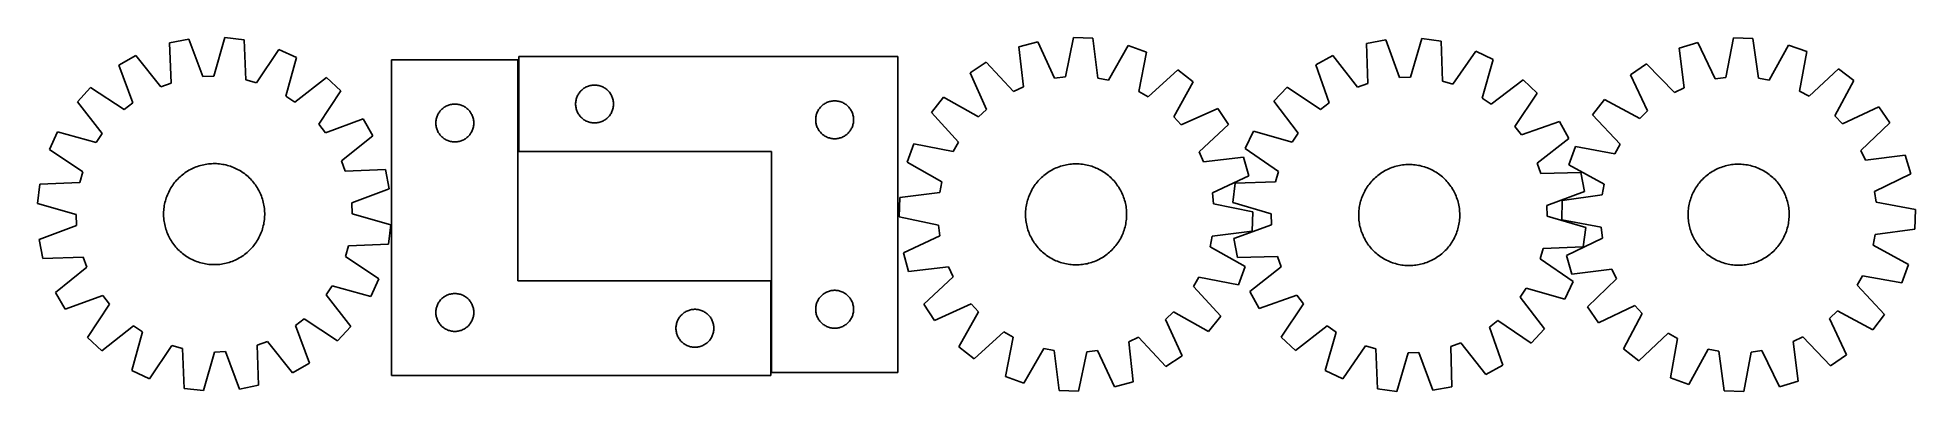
# Model space of a CAD drawing. Header units: millimetres. Extents: x 7 to 1493, y 7 to 287.
import ezdxf

# ---------------------------------------------------------------- set-up
doc = ezdxf.new("R2010")
doc.units = ezdxf.units.MM
doc.layers.add('CUT', color=7, linetype='CONTINUOUS', true_color=0x000000)

msp = doc.modelspace()

# ---------------------------------------------------------------- linework, layer by layer
at = {"layer": 'CUT'}
for p, q in [((126.567601, 285.473695), (111.486245, 282.426853)), ((111.486245, 282.426853), (112.653229, 250.683934)), ((137.815042, 255.767302), (126.567601, 285.473695)), ((155.080963, 286.67951), (146.381729, 256.129582)), ((170.365711, 284.916834), (155.080963, 286.67951)), ((171.882883, 253.188724), (170.365711, 284.916834)), ((798.443792, 283.423161), (783.630379, 279.264635)), ((811.866477, 254.634165), (798.443792, 283.423161)), ((826.788848, 286.743345), (820.382597, 255.631696)), ((842.162297, 286.120742), (826.788848, 286.743345)), ((846.031739, 254.592942), (842.162297, 286.120742)), ((1073.904574, 284.970408), (1058.789808, 282.093883)), ((1084.8162, 255.139029), (1073.904574, 284.970408)), ((1102.429725, 285.854504), (1093.386429, 255.404651)), ((1117.693616, 283.919522), (1102.429725, 285.854504)), ((1118.852786, 252.176317), (1117.693616, 283.919522)), ((1320.828487, 282.698966), (1306.075561, 278.330702)), ((1334.658248, 254.103295), (1320.828487, 282.698966)), ((1349.123587, 286.420947), (1343.159359, 255.221544)), ((1364.504321, 286.016509), (1349.123587, 286.420947)), ((1368.820657, 254.546777), (1364.504321, 286.016509)), ((84.741043, 272.468941), (71.339347, 264.910827)), ((104.617776, 247.692133), (84.741043, 272.468941)), ((197.856147, 277.252519), (180.142238, 250.886022)), ((211.84811, 270.852867), (197.856147, 277.252519)), ((203.486501, 240.20881), (211.84811, 270.852867)), ((387.169128, 269.073792), (287.169128, 269.073792)), ((287.169128, 269.073792), (287.169128, 19.073792)), ((387.169128, 94.073792), (387.169128, 269.073792)), ((687.764215, 271.617743), (387.764215, 271.617743)), ((387.764215, 271.617743), (387.764215, 196.617743)), ((687.764215, 21.617743), (687.764215, 271.617743)), ((783.630379, 279.264635), (787.1517, 247.696058)), ((870.14604, 280.519321), (854.439305, 252.910025)), ((884.574664, 275.176533), (870.14604, 280.519321)), ((878.512096, 243.99609), (884.574664, 275.176533)), ((1031.933979, 272.438302), (1018.447877, 265.031845)), ((1051.529955, 247.438853), (1031.933979, 272.438302)), ((1058.789808, 282.093883), (1059.598645, 250.33982)), ((1145.095847, 275.945591), (1127.085639, 249.780592)), ((1159.014728, 269.388511), (1145.095847, 275.945591)), ((1150.307974, 238.840726), (1159.014728, 269.388511)), ((1306.075561, 278.330702), (1310.04439, 246.815258)), ((1392.564715, 280.812655), (1377.251252, 252.983307)), ((1407.067684, 275.675104), (1392.564715, 280.812655)), ((1401.448082, 244.411789), (1407.067684, 275.675104)), ((71.339347, 264.910827), (82.258316, 235.082135)), ((146.381729, 256.129582), (137.815042, 255.767302)), ((180.142238, 250.886022), (171.882883, 253.188724)), ((235.624665, 255.068658), (210.63004, 235.466529)), ((246.954211, 244.658474), (235.624665, 255.068658)), ((757.698622, 267.347848), (744.895285, 258.815258)), ((744.895285, 258.815258), (757.999486, 229.879905)), ((779.360643, 244.115723), (757.698622, 267.347848)), ((820.382597, 255.631696), (811.866477, 254.634165)), ((854.439305, 252.910025), (846.031739, 254.592942)), ((909.457851, 261.201813), (885.988116, 239.79746)), ((921.529275, 251.66183), (909.457851, 261.201813)), ((1018.447877, 265.031845), (1029.029671, 235.08188)), ((1093.386429, 255.404651), (1084.8162, 255.139029)), ((1182.611718, 253.337097), (1157.397563, 234.018165)), ((1193.823112, 242.799773), (1182.611718, 253.337097)), ((1280.315477, 266.047221), (1267.634479, 257.33385)), ((1267.634479, 257.33385), (1281.147867, 228.587318)), ((1302.30491, 243.124753), (1280.315477, 266.047221)), ((1343.159359, 255.221544), (1334.658248, 254.103295)), ((1377.251252, 252.983307), (1368.820657, 254.546777)), ((1432.146626, 262.054806), (1408.982916, 240.319644)), ((1429.346724, 224.690414), (1444.352178, 252.687041)), ((1444.352178, 252.687041), (1432.146626, 262.054806)), ((48.980313, 247.175568), (38.570128, 235.846022)), ((75.540664, 229.753671), (48.980313, 247.175568)), ((112.653229, 250.683934), (104.617776, 247.692133)), ((210.63004, 235.466529), (203.486501, 240.20881)), ((229.532314, 218.098122), (246.954211, 244.658474)), ((433.08138, 237.186024), (433.258799, 237.93781)), ((433.258799, 237.93781), (433.474684, 238.679466)), ((433.474684, 238.679466), (433.728463, 239.409025)), ((433.728463, 239.409025), (434.019462, 240.124552)), ((434.019462, 240.124552), (434.346909, 240.82415)), ((434.346909, 240.82415), (434.709937, 241.505964)), ((434.709937, 241.505964), (435.107582, 242.168186)), ((435.107582, 242.168186), (435.53879, 242.80906)), ((435.53879, 242.80906), (436.002418, 243.426886)), ((436.002418, 243.426886), (436.497236, 244.020025)), ((436.497236, 244.020025), (437.021932, 244.586906)), ((437.021932, 244.586906), (437.575115, 245.126024)), ((437.575115, 245.126024), (438.155317, 245.63595)), ((438.155317, 245.63595), (438.761001, 246.115332)), ((438.761001, 246.115332), (439.390559, 246.562899)), ((439.390559, 246.562899), (440.042323, 246.977463)), ((440.042323, 246.977463), (440.714564, 247.357925)), ((440.714564, 247.357925), (441.405499, 247.703277)), ((441.405499, 247.703277), (442.113297, 248.012603)), ((442.113297, 248.012603), (442.836079, 248.285082)), ((442.836079, 248.285082), (443.571931, 248.519992)), ((443.571931, 248.519992), (444.318899, 248.716709)), ((444.318899, 248.716709), (445.075004, 248.874713)), ((445.075004, 248.874713), (445.83824, 248.993584)), ((445.83824, 248.993584), (446.606583, 249.073006)), ((446.606583, 249.073006), (447.377996, 249.11277)), ((447.377996, 249.11277), (448.150434, 249.11277)), ((448.150434, 249.11277), (448.921847, 249.073006)), ((448.921847, 249.073006), (449.690191, 248.993584)), ((449.690191, 248.993584), (450.453427, 248.874713)), ((450.453427, 248.874713), (451.209531, 248.716709)), ((451.209531, 248.716709), (451.9565, 248.519992)), ((451.9565, 248.519992), (452.692351, 248.285082)), ((452.692351, 248.285082), (453.415134, 248.012603)), ((453.415134, 248.012603), (454.122931, 247.703277)), ((454.122931, 247.703277), (454.813866, 247.357925)), ((454.813866, 247.357925), (455.486107, 246.977463)), ((455.486107, 246.977463), (456.137871, 246.562899)), ((456.137871, 246.562899), (456.767429, 246.115332)), ((456.767429, 246.115332), (457.373113, 245.63595)), ((457.373113, 245.63595), (457.953315, 245.126024)), ((457.953315, 245.126024), (458.506498, 244.586906)), ((458.506498, 244.586906), (459.031194, 244.020025)), ((459.031194, 244.020025), (459.526012, 243.426886)), ((459.526012, 243.426886), (459.98964, 242.80906)), ((459.98964, 242.80906), (460.420849, 242.168186)), ((460.420849, 242.168186), (460.818494, 241.505964)), ((460.818494, 241.505964), (461.181521, 240.82415)), ((461.181521, 240.82415), (461.508969, 240.124552)), ((461.508969, 240.124552), (461.799967, 239.409025)), ((461.799967, 239.409025), (462.053746, 238.679466)), ((462.053746, 238.679466), (462.269631, 237.93781)), ((462.269631, 237.93781), (462.44705, 237.186024)), ((723.915208, 239.468367), (714.375225, 227.396943)), ((751.696135, 224.067236), (723.915208, 239.468367)), ((787.1517, 247.696058), (779.360643, 244.115723)), ((885.988116, 239.79746), (878.512096, 243.99609)), ((906.128143, 223.880903), (921.529275, 251.66183)), ((995.890204, 247.549934), (985.35288, 236.33854)), ((1022.25234, 229.829534), (995.890204, 247.549934)), ((1059.598645, 250.33982), (1051.529955, 247.438853)), ((1127.085639, 249.780592), (1118.852786, 252.176317)), ((1157.397563, 234.018165), (1150.307974, 238.840726)), ((1176.102712, 216.437638), (1193.823112, 242.799773)), ((1310.04439, 246.815258), (1302.30491, 243.124753)), ((1408.982916, 240.319644), (1401.448082, 244.411789)), ((38.570128, 235.846022), (58.172258, 210.851397)), ((82.258316, 235.082135), (75.540664, 229.753671)), ((322.663712, 222.893859), (322.879597, 223.635515)), ((322.879597, 223.635515), (323.133375, 224.365074)), ((323.133375, 224.365074), (323.424374, 225.080601)), ((323.424374, 225.080601), (323.751821, 225.780199)), ((323.751821, 225.780199), (324.114849, 226.462013)), ((324.114849, 226.462013), (324.512494, 227.124235)), ((324.512494, 227.124235), (324.943702, 227.765109)), ((324.943702, 227.765109), (325.40733, 228.382934)), ((325.40733, 228.382934), (325.902149, 228.976074)), ((325.902149, 228.976074), (326.426845, 229.542955)), ((326.426845, 229.542955), (326.980027, 230.082073)), ((326.980027, 230.082073), (327.56023, 230.591999)), ((327.56023, 230.591999), (328.165913, 231.071381)), ((328.165913, 231.071381), (328.795472, 231.518947)), ((328.795472, 231.518947), (329.447236, 231.933512)), ((329.447236, 231.933512), (330.119476, 232.313974)), ((330.119476, 232.313974), (330.810412, 232.659326)), ((330.810412, 232.659326), (331.518209, 232.968652)), ((331.518209, 232.968652), (332.240992, 233.241131)), ((332.240992, 233.241131), (332.976843, 233.47604)), ((332.976843, 233.47604), (333.723811, 233.672758)), ((333.723811, 233.672758), (334.479916, 233.830761)), ((334.479916, 233.830761), (335.243152, 233.949632)), ((335.243152, 233.949632), (336.011496, 234.029055)), ((336.011496, 234.029055), (336.782909, 234.068819)), ((336.782909, 234.068819), (337.555346, 234.068819)), ((337.555346, 234.068819), (338.326759, 234.029055)), ((338.326759, 234.029055), (339.095103, 233.949632)), ((339.095103, 233.949632), (339.858339, 233.830761)), ((339.858339, 233.830761), (340.614444, 233.672758)), ((340.614444, 233.672758), (341.361412, 233.47604)), ((341.361412, 233.47604), (342.097263, 233.241131)), ((342.097263, 233.241131), (342.820046, 232.968652)), ((342.820046, 232.968652), (343.527843, 232.659326)), ((343.527843, 232.659326), (344.218779, 232.313974)), ((344.218779, 232.313974), (344.89102, 231.933512)), ((344.89102, 231.933512), (345.542783, 231.518947)), ((345.542783, 231.518947), (346.172342, 231.071381)), ((346.172342, 231.071381), (346.778025, 230.591999)), ((346.778025, 230.591999), (347.358228, 230.082073)), ((347.358228, 230.082073), (347.91141, 229.542955)), ((347.91141, 229.542955), (348.436106, 228.976074)), ((348.436106, 228.976074), (348.930925, 228.382934)), ((348.930925, 228.382934), (349.394553, 227.765109)), ((349.394553, 227.765109), (349.825761, 227.124235)), ((349.825761, 227.124235), (350.223406, 226.462013)), ((350.223406, 226.462013), (350.586434, 225.780199)), ((350.586434, 225.780199), (350.913881, 225.080601)), ((350.913881, 225.080601), (351.20488, 224.365074)), ((351.20488, 224.365074), (351.458658, 223.635515)), ((351.458658, 223.635515), (351.674543, 222.893859)), ((432.764215, 234.117743), (432.784104, 234.889925)), ((432.784104, 233.345562), (432.764215, 234.117743)), ((432.784104, 234.889925), (432.843717, 235.660058)), ((432.843717, 232.575428), (432.784104, 233.345562)), ((432.843717, 235.660058), (432.942897, 236.426102)), ((432.942897, 231.809385), (432.843717, 232.575428)), ((432.942897, 236.426102), (433.08138, 237.186024)), ((433.08138, 231.049462), (432.942897, 231.809385)), ((433.258799, 230.297677), (433.08138, 231.049462)), ((433.474684, 229.556021), (433.258799, 230.297677)), ((433.728463, 228.826462), (433.474684, 229.556021)), ((434.019462, 228.110935), (433.728463, 228.826462)), ((434.346909, 227.411337), (434.019462, 228.110935)), ((434.709937, 226.729522), (434.346909, 227.411337)), ((435.107582, 226.067301), (434.709937, 226.729522)), ((435.53879, 225.426427), (435.107582, 226.067301)), ((436.002418, 224.808601), (435.53879, 225.426427)), ((436.497236, 224.215462), (436.002418, 224.808601)), ((437.021932, 223.648581), (436.497236, 224.215462)), ((437.575115, 223.109463), (437.021932, 223.648581)), ((438.155317, 222.599537), (437.575115, 223.109463)), ((457.953315, 223.109463), (457.373113, 222.599537)), ((458.506498, 223.648581), (457.953315, 223.109463)), ((459.031194, 224.215462), (458.506498, 223.648581)), ((459.526012, 224.808601), (459.031194, 224.215462)), ((459.98964, 225.426427), (459.526012, 224.808601)), ((460.420849, 226.067301), (459.98964, 225.426427)), ((460.818494, 226.729522), (460.420849, 226.067301)), ((461.181521, 227.411337), (460.818494, 226.729522)), ((461.508969, 228.110935), (461.181521, 227.411337)), ((461.799967, 228.826462), (461.508969, 228.110935)), ((462.053746, 229.556021), (461.799967, 228.826462)), ((462.269631, 230.297677), (462.053746, 229.556021)), ((462.44705, 231.049462), (462.269631, 230.297677)), ((462.44705, 237.186024), (462.585534, 236.426102)), ((462.585534, 231.809385), (462.44705, 231.049462)), ((462.585534, 236.426102), (462.684713, 235.660058)), ((462.684713, 232.575428), (462.585534, 231.809385)), ((462.684713, 235.660058), (462.744327, 234.889925)), ((462.744327, 233.345562), (462.684713, 232.575428)), ((462.744327, 234.889925), (462.764215, 234.117743)), ((462.764215, 234.117743), (462.744327, 233.345562)), ((622.784104, 222.389925), (622.843717, 223.160058)), ((622.843717, 223.160058), (622.942897, 223.926102)), ((622.942897, 223.926102), (623.08138, 224.686024)), ((623.08138, 224.686024), (623.258799, 225.43781)), ((623.258799, 225.43781), (623.474684, 226.179466)), ((623.474684, 226.179466), (623.728463, 226.909025)), ((623.728463, 226.909025), (624.019462, 227.624552)), ((624.019462, 227.624552), (624.346909, 228.32415)), ((624.346909, 228.32415), (624.709937, 229.005964)), ((624.709937, 229.005964), (625.107582, 229.668186)), ((625.107582, 229.668186), (625.53879, 230.30906)), ((625.53879, 230.30906), (626.002418, 230.926886)), ((626.002418, 230.926886), (626.497236, 231.520025)), ((626.497236, 231.520025), (627.021932, 232.086906)), ((627.021932, 232.086906), (627.575115, 232.626024)), ((627.575115, 232.626024), (628.155317, 233.13595)), ((628.155317, 233.13595), (628.761001, 233.615332)), ((628.761001, 233.615332), (629.390559, 234.062899)), ((629.390559, 234.062899), (630.042323, 234.477463)), ((630.042323, 234.477463), (630.714564, 234.857925)), ((630.714564, 234.857925), (631.405499, 235.203277)), ((631.405499, 235.203277), (632.113297, 235.512603)), ((632.113297, 235.512603), (632.836079, 235.785082)), ((632.836079, 235.785082), (633.571931, 236.019992)), ((633.571931, 236.019992), (634.318899, 236.216709)), ((634.318899, 236.216709), (635.075004, 236.374713)), ((635.075004, 236.374713), (635.83824, 236.493584)), ((635.83824, 236.493584), (636.606583, 236.573006)), ((636.606583, 236.573006), (637.377996, 236.61277)), ((637.377996, 236.61277), (638.150434, 236.61277)), ((638.150434, 236.61277), (638.921847, 236.573006)), ((638.921847, 236.573006), (639.690191, 236.493584)), ((639.690191, 236.493584), (640.453427, 236.374713)), ((640.453427, 236.374713), (641.209531, 236.216709)), ((641.209531, 236.216709), (641.9565, 236.019992)), ((641.9565, 236.019992), (642.692351, 235.785082)), ((642.692351, 235.785082), (643.415134, 235.512603)), ((643.415134, 235.512603), (644.122931, 235.203277)), ((644.122931, 235.203277), (644.813866, 234.857925)), ((644.813866, 234.857925), (645.486107, 234.477463)), ((645.486107, 234.477463), (646.137871, 234.062899)), ((646.137871, 234.062899), (646.767429, 233.615332)), ((646.767429, 233.615332), (647.373113, 233.13595)), ((647.373113, 233.13595), (647.953315, 232.626024)), ((647.953315, 232.626024), (648.506498, 232.086906)), ((648.506498, 232.086906), (649.031194, 231.520025)), ((649.031194, 231.520025), (649.526012, 230.926886)), ((649.526012, 230.926886), (649.98964, 230.30906)), ((649.98964, 230.30906), (650.420849, 229.668186)), ((650.420849, 229.668186), (650.818494, 229.005964)), ((650.818494, 229.005964), (651.181521, 228.32415)), ((651.181521, 228.32415), (651.508969, 227.624552)), ((651.508969, 227.624552), (651.799967, 226.909025)), ((651.799967, 226.909025), (652.053746, 226.179466)), ((652.053746, 226.179466), (652.269631, 225.43781)), ((652.269631, 225.43781), (652.44705, 224.686024)), ((652.44705, 224.686024), (652.585534, 223.926102)), ((652.585534, 223.926102), (652.684713, 223.160058)), ((652.684713, 223.160058), (652.744327, 222.389925)), ((714.375225, 227.396943), (735.779578, 203.927208)), ((757.999486, 229.879905), (751.696135, 224.067236)), ((911.940813, 217.577552), (906.128143, 223.880903)), ((940.876166, 230.681753), (911.940813, 217.577552)), ((949.408756, 217.878416), (940.876166, 230.681753)), ((985.35288, 236.33854), (1004.671813, 211.124385)), ((1029.029671, 235.08188), (1022.25234, 229.829534)), ((1246.930987, 237.691262), (1237.563222, 225.48571)), ((1237.563222, 225.48571), (1259.298384, 202.321999)), ((1274.927614, 222.685808), (1246.930987, 237.691262)), ((1281.147867, 228.587318), (1274.927614, 222.685808)), ((1435.248234, 218.470161), (1429.346724, 224.690414)), ((1463.994766, 231.983549), (1435.248234, 218.470161)), ((1472.708138, 219.302551), (1463.994766, 231.983549)), ((22.785919, 212.069467), (16.386268, 198.077505)), ((53.429977, 203.707859), (22.785919, 212.069467)), ((58.172258, 210.851397), (53.429977, 203.707859)), ((234.860777, 211.38047), (229.532314, 218.098122)), ((264.689469, 222.299439), (234.860777, 211.38047)), ((247.470775, 189.02101), (272.247584, 208.897743)), ((272.247584, 208.897743), (264.689469, 222.299439)), ((322.169128, 219.073792), (322.189016, 219.845974)), ((322.189016, 218.301611), (322.169128, 219.073792)), ((322.189016, 219.845974), (322.248629, 220.616107)), ((322.248629, 217.531477), (322.189016, 218.301611)), ((322.248629, 220.616107), (322.347809, 221.382151)), ((322.347809, 216.765434), (322.248629, 217.531477)), ((322.347809, 221.382151), (322.486292, 222.142073)), ((322.486292, 216.005511), (322.347809, 216.765434)), ((322.486292, 222.142073), (322.663712, 222.893859)), ((322.663712, 215.253725), (322.486292, 216.005511)), ((322.879597, 214.51207), (322.663712, 215.253725)), ((323.133375, 213.782511), (322.879597, 214.51207)), ((323.424374, 213.066984), (323.133375, 213.782511)), ((323.751821, 212.367385), (323.424374, 213.066984)), ((324.114849, 211.685571), (323.751821, 212.367385)), ((324.512494, 211.023349), (324.114849, 211.685571)), ((324.943702, 210.382476), (324.512494, 211.023349)), ((325.40733, 209.76465), (324.943702, 210.382476)), ((325.902149, 209.17151), (325.40733, 209.76465)), ((326.426845, 208.60463), (325.902149, 209.17151)), ((326.980027, 208.065512), (326.426845, 208.60463)), ((327.56023, 207.555586), (326.980027, 208.065512)), ((347.358228, 208.065512), (346.778025, 207.555586)), ((347.91141, 208.60463), (347.358228, 208.065512)), ((348.436106, 209.17151), (347.91141, 208.60463)), ((348.930925, 209.76465), (348.436106, 209.17151)), ((349.394553, 210.382476), (348.930925, 209.76465)), ((349.825761, 211.023349), (349.394553, 210.382476)), ((350.223406, 211.685571), (349.825761, 211.023349)), ((350.586434, 212.367385), (350.223406, 211.685571)), ((350.913881, 213.066984), (350.586434, 212.367385)), ((351.20488, 213.782511), (350.913881, 213.066984)), ((351.458658, 214.51207), (351.20488, 213.782511)), ((351.674543, 215.253725), (351.458658, 214.51207)), ((351.674543, 222.893859), (351.851963, 222.142073)), ((351.851963, 216.005511), (351.674543, 215.253725)), ((351.851963, 222.142073), (351.990446, 221.382151)), ((351.990446, 216.765434), (351.851963, 216.005511)), ((351.990446, 221.382151), (352.089626, 220.616107)), ((352.089626, 217.531477), (351.990446, 216.765434)), ((352.089626, 220.616107), (352.149239, 219.845974)), ((352.149239, 218.301611), (352.089626, 217.531477)), ((352.149239, 219.845974), (352.169128, 219.073792)), ((352.169128, 219.073792), (352.149239, 218.301611)), ((438.761001, 222.120155), (438.155317, 222.599537)), ((439.390559, 221.672588), (438.761001, 222.120155)), ((440.042323, 221.258024), (439.390559, 221.672588)), ((440.714564, 220.877561), (440.042323, 221.258024)), ((441.405499, 220.53221), (440.714564, 220.877561)), ((442.113297, 220.222884), (441.405499, 220.53221)), ((442.836079, 219.950405), (442.113297, 220.222884)), ((443.571931, 219.715495), (442.836079, 219.950405)), ((444.318899, 219.518778), (443.571931, 219.715495)), ((445.075004, 219.360774), (444.318899, 219.518778)), ((445.83824, 219.241903), (445.075004, 219.360774)), ((446.606583, 219.162481), (445.83824, 219.241903)), ((447.377996, 219.122716), (446.606583, 219.162481)), ((448.150434, 219.122716), (447.377996, 219.122716)), ((448.921847, 219.162481), (448.150434, 219.122716)), ((449.690191, 219.241903), (448.921847, 219.162481)), ((450.453427, 219.360774), (449.690191, 219.241903)), ((451.209531, 219.518778), (450.453427, 219.360774)), ((451.9565, 219.715495), (451.209531, 219.518778)), ((452.692351, 219.950405), (451.9565, 219.715495)), ((453.415134, 220.222884), (452.692351, 219.950405)), ((454.122931, 220.53221), (453.415134, 220.222884)), ((454.813866, 220.877561), (454.122931, 220.53221)), ((455.486107, 221.258024), (454.813866, 220.877561)), ((456.137871, 221.672588), (455.486107, 221.258024)), ((456.767429, 222.120155), (456.137871, 221.672588)), ((457.373113, 222.599537), (456.767429, 222.120155)), ((622.764215, 221.617743), (622.784104, 222.389925)), ((622.784104, 220.845562), (622.764215, 221.617743)), ((622.843717, 220.075428), (622.784104, 220.845562)), ((622.942897, 219.309385), (622.843717, 220.075428)), ((623.08138, 218.549462), (622.942897, 219.309385)), ((623.258799, 217.797677), (623.08138, 218.549462)), ((623.474684, 217.056021), (623.258799, 217.797677)), ((623.728463, 216.326462), (623.474684, 217.056021)), ((624.019462, 215.610935), (623.728463, 216.326462)), ((624.346909, 214.911337), (624.019462, 215.610935)), ((624.709937, 214.229522), (624.346909, 214.911337)), ((625.107582, 213.567301), (624.709937, 214.229522)), ((625.53879, 212.926427), (625.107582, 213.567301)), ((626.002418, 212.308601), (625.53879, 212.926427)), ((626.497236, 211.715462), (626.002418, 212.308601)), ((627.021932, 211.148581), (626.497236, 211.715462)), ((627.575115, 210.609463), (627.021932, 211.148581)), ((628.155317, 210.099537), (627.575115, 210.609463)), ((628.761001, 209.620155), (628.155317, 210.099537)), ((629.390559, 209.172588), (628.761001, 209.620155)), ((630.042323, 208.758024), (629.390559, 209.172588)), ((630.714564, 208.377561), (630.042323, 208.758024)), ((631.405499, 208.03221), (630.714564, 208.377561)), ((644.813866, 208.377561), (644.122931, 208.03221)), ((645.486107, 208.758024), (644.813866, 208.377561)), ((646.137871, 209.172588), (645.486107, 208.758024)), ((646.767429, 209.620155), (646.137871, 209.172588)), ((647.373113, 210.099537), (646.767429, 209.620155)), ((647.953315, 210.609463), (647.373113, 210.099537)), ((648.506498, 211.148581), (647.953315, 210.609463)), ((649.031194, 211.715462), (648.506498, 211.148581)), ((649.526012, 212.308601), (649.031194, 211.715462)), ((649.98964, 212.926427), (649.526012, 212.308601)), ((650.420849, 213.567301), (649.98964, 212.926427)), ((650.818494, 214.229522), (650.420849, 213.567301)), ((651.181521, 214.911337), (650.818494, 214.229522)), ((651.508969, 215.610935), (651.181521, 214.911337)), ((651.799967, 216.326462), (651.508969, 215.610935)), ((652.053746, 217.056021), (651.799967, 216.326462)), ((652.269631, 217.797677), (652.053746, 217.056021)), ((652.44705, 218.549462), (652.269631, 217.797677)), ((652.585534, 219.309385), (652.44705, 218.549462)), ((652.684713, 220.075428), (652.585534, 219.309385)), ((652.744327, 220.845562), (652.684713, 220.075428)), ((652.744327, 222.389925), (652.764215, 221.617743)), ((652.764215, 221.617743), (652.744327, 220.845562)), ((926.176631, 196.216395), (949.408756, 217.878416)), ((969.301466, 212.74155), (962.744387, 198.822669)), ((999.849252, 204.034796), (969.301466, 212.74155)), ((1004.671813, 211.124385), (999.849252, 204.034796)), ((1181.355059, 209.660306), (1176.102712, 216.437638)), ((1211.305023, 220.242101), (1181.355059, 209.660306)), ((1218.71148, 206.755999), (1211.305023, 220.242101)), ((1449.785669, 197.313118), (1472.708138, 219.302551)), ((16.386268, 198.077505), (42.752764, 180.363595)), ((328.165913, 207.076204), (327.56023, 207.555586)), ((328.795472, 206.628637), (328.165913, 207.076204)), ((329.447236, 206.214073), (328.795472, 206.628637)), ((330.119476, 205.83361), (329.447236, 206.214073)), ((330.810412, 205.488258), (330.119476, 205.83361)), ((331.518209, 205.178933), (330.810412, 205.488258)), ((332.240992, 204.906454), (331.518209, 205.178933)), ((332.976843, 204.671544), (332.240992, 204.906454)), ((333.723811, 204.474827), (332.976843, 204.671544)), ((334.479916, 204.316823), (333.723811, 204.474827)), ((335.243152, 204.197952), (334.479916, 204.316823)), ((336.011496, 204.118529), (335.243152, 204.197952)), ((336.782909, 204.078765), (336.011496, 204.118529)), ((337.555346, 204.078765), (336.782909, 204.078765)), ((338.326759, 204.118529), (337.555346, 204.078765)), ((339.095103, 204.197952), (338.326759, 204.118529)), ((339.858339, 204.316823), (339.095103, 204.197952)), ((340.614444, 204.474827), (339.858339, 204.316823)), ((341.361412, 204.671544), (340.614444, 204.474827)), ((342.097263, 204.906454), (341.361412, 204.671544)), ((342.820046, 205.178933), (342.097263, 204.906454)), ((343.527843, 205.488258), (342.820046, 205.178933)), ((344.218779, 205.83361), (343.527843, 205.488258)), ((344.89102, 206.214073), (344.218779, 205.83361)), ((345.542783, 206.628637), (344.89102, 206.214073)), ((346.172342, 207.076204), (345.542783, 206.628637)), ((346.778025, 207.555586), (346.172342, 207.076204)), ((387.764215, 196.617743), (587.764215, 196.617743)), ((587.764215, 196.617743), (587.764215, 21.617743)), ((632.113297, 207.722884), (631.405499, 208.03221)), ((632.836079, 207.450405), (632.113297, 207.722884)), ((633.571931, 207.215495), (632.836079, 207.450405)), ((634.318899, 207.018778), (633.571931, 207.215495)), ((635.075004, 206.860774), (634.318899, 207.018778)), ((635.83824, 206.741903), (635.075004, 206.860774)), ((636.606583, 206.662481), (635.83824, 206.741903)), ((637.377996, 206.622716), (636.606583, 206.662481)), ((638.150434, 206.622716), (637.377996, 206.622716)), ((638.921847, 206.662481), (638.150434, 206.622716)), ((639.690191, 206.741903), (638.921847, 206.662481)), ((640.453427, 206.860774), (639.690191, 206.741903)), ((641.209531, 207.018778), (640.453427, 206.860774)), ((641.9565, 207.215495), (641.209531, 207.018778)), ((642.692351, 207.450405), (641.9565, 207.215495)), ((643.415134, 207.722884), (642.692351, 207.450405)), ((644.122931, 208.03221), (643.415134, 207.722884)), ((700.400505, 202.513756), (695.057717, 188.085133)), ((731.580948, 196.451188), (700.400505, 202.513756)), ((735.779578, 203.927208), (731.580948, 196.451188)), ((929.756966, 188.425338), (926.176631, 196.216395)), ((962.744387, 198.822669), (988.909386, 180.812461)), ((1193.712031, 187.160023), (1218.71148, 206.755999)), ((1223.942924, 200.406768), (1218.805373, 185.903799)), ((1255.206239, 194.787166), (1223.942924, 200.406768)), ((1259.298384, 202.321999), (1255.206239, 194.787166)), ((1453.476175, 189.573639), (1449.785669, 197.313118)), ((1484.991618, 193.542467), (1453.476175, 189.573639)), ((1489.359883, 178.789542), (1484.991618, 193.542467)), ((42.752764, 180.363595), (40.450062, 172.104241)), ((121.605644, 178.07226), (122.596231, 178.8454)), ((122.596231, 178.8454), (123.610614, 179.587043)), ((123.610614, 179.587043), (124.647792, 180.296457)), ((124.647792, 180.296457), (125.706741, 180.972943)), ((125.706741, 180.972943), (126.786416, 181.615833)), ((126.786416, 181.615833), (127.885753, 182.224492)), ((127.885753, 182.224492), (129.003665, 182.79832)), ((129.003665, 182.79832), (130.139051, 183.33675)), ((130.139051, 183.33675), (131.290788, 183.839252)), ((131.290788, 183.839252), (132.457741, 184.305328)), ((132.457741, 184.305328), (133.638759, 184.734519)), ((133.638759, 184.734519), (134.832674, 185.126402)), ((134.832674, 185.126402), (136.03831, 185.48059)), ((136.03831, 185.48059), (137.254476, 185.796733)), ((137.254476, 185.796733), (138.479973, 186.07452)), ((138.479973, 186.07452), (139.71359, 186.313676)), ((139.71359, 186.313676), (140.954111, 186.513964)), ((140.954111, 186.513964), (142.20031, 186.675188)), ((142.20031, 186.675188), (143.450959, 186.797189)), ((143.450959, 186.797189), (144.704823, 186.879846)), ((144.704823, 186.879846), (145.960665, 186.923077)), ((145.960665, 186.923077), (147.217244, 186.926839)), ((147.217244, 186.926839), (148.473322, 186.89113)), ((148.473322, 186.89113), (149.727659, 186.815984)), ((149.727659, 186.815984), (150.979016, 186.701475)), ((150.979016, 186.701475), (152.226159, 186.547717)), ((152.226159, 186.547717), (153.467856, 186.354861)), ((153.467856, 186.354861), (154.702884, 186.123098)), ((154.702884, 186.123098), (155.930022, 185.852655)), ((155.930022, 185.852655), (157.148059, 185.543801)), ((157.148059, 185.543801), (158.355795, 185.19684)), ((158.355795, 185.19684), (159.552036, 184.812114)), ((159.552036, 184.812114), (160.735602, 184.390003)), ((160.735602, 184.390003), (161.905326, 183.930923)), ((161.905326, 183.930923), (163.060052, 183.435329)), ((163.060052, 183.435329), (164.198641, 182.903708)), ((164.198641, 182.903708), (165.31997, 182.336585)), ((165.31997, 182.336585), (166.422932, 181.73452)), ((166.422932, 181.73452), (167.506439, 181.098108)), ((167.506439, 181.098108), (168.56942, 180.427976)), ((168.56942, 180.427976), (169.610828, 179.724785)), ((169.610828, 179.724785), (170.629634, 178.98923)), ((170.629634, 178.98923), (171.624833, 178.222037)), ((250.462576, 180.985558), (247.470775, 189.02101)), ((282.205495, 182.152542), (250.462576, 180.985558)), ((285.252338, 167.071186), (282.205495, 182.152542)), ((695.057717, 188.085133), (722.667013, 172.378397)), ((803.359219, 177.609336), (804.340844, 178.393823)), ((804.340844, 178.393823), (805.346625, 179.147089)), ((805.346625, 179.147089), (806.375571, 179.868392)), ((806.375571, 179.868392), (807.426666, 180.557018)), ((807.426666, 180.557018), (808.498873, 181.212289)), ((808.498873, 181.212289), (809.591133, 181.833558)), ((809.591133, 181.833558), (810.702368, 182.420211)), ((810.702368, 182.420211), (811.831483, 182.97167)), ((811.831483, 182.97167), (812.977362, 183.487391)), ((812.977362, 183.487391), (814.138875, 183.966864)), ((814.138875, 183.966864), (815.314875, 184.409617)), ((815.314875, 184.409617), (816.504203, 184.815212)), ((816.504203, 184.815212), (817.705683, 185.183249)), ((817.705683, 185.183249), (818.918131, 185.513366)), ((818.918131, 185.513366), (820.14035, 185.805235)), ((820.14035, 185.805235), (821.371134, 186.05857)), ((821.371134, 186.05857), (822.609267, 186.27312)), ((822.609267, 186.27312), (823.853529, 186.448673)), ((823.853529, 186.448673), (825.102692, 186.585057)), ((825.102692, 186.585057), (826.355521, 186.682136)), ((826.355521, 186.682136), (827.610782, 186.739814)), ((827.610782, 186.739814), (828.867236, 186.758036)), ((828.867236, 186.758036), (830.123641, 186.736782)), ((830.123641, 186.736782), (831.378759, 186.676075)), ((831.378759, 186.676075), (832.631351, 186.575973)), ((832.631351, 186.575973), (833.880181, 186.436575)), ((833.880181, 186.436575), (835.124015, 186.25802)), ((835.124015, 186.25802), (836.361628, 186.040483)), ((836.361628, 186.040483), (837.591796, 185.784179)), ((837.591796, 185.784179), (838.813308, 185.489361)), ((838.813308, 185.489361), (840.024955, 185.15632)), ((840.024955, 185.15632), (841.225544, 184.785384)), ((841.225544, 184.785384), (842.413889, 184.37692)), ((842.413889, 184.37692), (843.588818, 183.931331)), ((843.588818, 183.931331), (844.74917, 183.449056)), ((844.74917, 183.449056), (845.893801, 182.930572)), ((845.893801, 182.930572), (847.021582, 182.376389)), ((847.021582, 182.376389), (848.131399, 181.787056)), ((848.131399, 181.787056), (849.222156, 181.163153)), ((849.222156, 181.163153), (850.292779, 180.505297)), ((850.292779, 180.505297), (851.342209, 179.814136)), ((851.342209, 179.814136), (852.369411, 179.090353)), ((852.369411, 179.090353), (853.373372, 178.334662)), ((961.325543, 191.946659), (929.756966, 188.425338)), ((965.484069, 177.133246), (961.325543, 191.946659)), ((988.909386, 180.812461), (986.513661, 172.579608)), ((1067.731402, 177.631779), (1068.730647, 178.393696)), ((1068.730647, 178.393696), (1069.753331, 179.123849)), ((1069.753331, 179.123849), (1070.798445, 179.821519)), ((1070.798445, 179.821519), (1071.864958, 180.486016)), ((1071.864958, 180.486016), (1072.951817, 181.116686)), ((1072.951817, 181.116686), (1074.057949, 181.712905)), ((1074.057949, 181.712905), (1075.182264, 182.274086)), ((1075.182264, 182.274086), (1076.323651, 182.799675)), ((1076.323651, 182.799675), (1077.480983, 183.289152)), ((1077.480983, 183.289152), (1078.65312, 183.742035)), ((1078.65312, 183.742035), (1079.838903, 184.157876)), ((1079.838903, 184.157876), (1081.037164, 184.536267)), ((1081.037164, 184.536267), (1082.246718, 184.876832)), ((1082.246718, 184.876832), (1083.466373, 185.179236)), ((1083.466373, 185.179236), (1084.694925, 185.443181)), ((1084.694925, 185.443181), (1085.931162, 185.668405)), ((1085.931162, 185.668405), (1087.173863, 185.854688)), ((1087.173863, 185.854688), (1088.421802, 186.001844)), ((1088.421802, 186.001844), (1089.673747, 186.109729)), ((1089.673747, 186.109729), (1090.928464, 186.178236)), ((1090.928464, 186.178236), (1092.184713, 186.207298)), ((1092.184713, 186.207298), (1093.441255, 186.196886)), ((1093.441255, 186.196886), (1094.69685, 186.14701)), ((1094.69685, 186.14701), (1095.950259, 186.057719)), ((1095.950259, 186.057719), (1097.200245, 185.929102)), ((1097.200245, 185.929102), (1098.445574, 185.761285)), ((1098.445574, 185.761285), (1099.685017, 185.554435)), ((1099.685017, 185.554435), (1100.917352, 185.308754)), ((1100.917352, 185.308754), (1102.141361, 185.024487)), ((1102.141361, 185.024487), (1103.355837, 184.701912)), ((1103.355837, 184.701912), (1104.559582, 184.341349)), ((1104.559582, 184.341349), (1105.751407, 183.943153)), ((1105.751407, 183.943153), (1106.930136, 183.507718)), ((1106.930136, 183.507718), (1108.094607, 183.035473)), ((1108.094607, 183.035473), (1109.243669, 182.526884)), ((1109.243669, 182.526884), (1110.376189, 181.982453)), ((1110.376189, 181.982453), (1111.491049, 181.402717)), ((1111.491049, 181.402717), (1112.58715, 180.788249)), ((1112.58715, 180.788249), (1113.663408, 180.139655)), ((1113.663408, 180.139655), (1114.718763, 179.457574)), ((1114.718763, 179.457574), (1115.752172, 178.742681)), ((1115.752172, 178.742681), (1116.762616, 177.99568)), ((1196.612998, 179.091333), (1193.712031, 187.160023)), ((1228.367062, 179.900169), (1196.612998, 179.091333)), ((1218.805373, 185.903799), (1246.634721, 170.590336)), ((1231.243586, 164.785403), (1228.367062, 179.900169)), ((1328.214991, 177.76386), (1329.209985, 178.531319)), ((1329.209985, 178.531319), (1330.228594, 179.267147)), ((1330.228594, 179.267147), (1331.269814, 179.970616)), ((1331.269814, 179.970616), (1332.332616, 180.641032)), ((1332.332616, 180.641032), (1333.415953, 181.277734)), ((1333.415953, 181.277734), (1334.518754, 181.880093)), ((1334.518754, 181.880093), (1335.639931, 182.447516)), ((1335.639931, 182.447516), (1336.778378, 182.979441)), ((1336.778378, 182.979441), (1337.932972, 183.475344)), ((1337.932972, 183.475344), (1339.102573, 183.934736)), ((1339.102573, 183.934736), (1340.286026, 184.357164)), ((1340.286026, 184.357164), (1341.482164, 184.742209)), ((1341.482164, 184.742209), (1342.689807, 185.089493)), ((1342.689807, 185.089493), (1343.907762, 185.398673)), ((1343.907762, 185.398673), (1345.134828, 185.669444)), ((1345.134828, 185.669444), (1346.369793, 185.901537)), ((1346.369793, 185.901537), (1347.611439, 186.094725)), ((1347.611439, 186.094725), (1348.858541, 186.248817)), ((1348.858541, 186.248817), (1350.109867, 186.36366)), ((1350.109867, 186.36366), (1351.364184, 186.439141)), ((1351.364184, 186.439141), (1352.620252, 186.475186)), ((1352.620252, 186.475186), (1353.876833, 186.471759)), ((1353.876833, 186.471759), (1355.132686, 186.428864)), ((1355.132686, 186.428864), (1356.386572, 186.346542)), ((1356.386572, 186.346542), (1357.637253, 186.224876)), ((1357.637253, 186.224876), (1358.883496, 186.063985)), ((1358.883496, 186.063985), (1360.12407, 185.864028)), ((1360.12407, 185.864028), (1361.357751, 185.625202)), ((1361.357751, 185.625202), (1362.583322, 185.347743)), ((1362.583322, 185.347743), (1363.799572, 185.031925)), ((1363.799572, 185.031925), (1365.005303, 184.678059)), ((1365.005303, 184.678059), (1366.199323, 184.286496)), ((1366.199323, 184.286496), (1367.380455, 183.85762)), ((1367.380455, 183.85762), (1368.547533, 183.391855)), ((1368.547533, 183.391855), (1369.699405, 182.889662)), ((1369.699405, 182.889662), (1370.834934, 182.351535)), ((1370.834934, 182.351535), (1371.953, 181.778006)), ((1371.953, 181.778006), (1373.052499, 181.169641)), ((1373.052499, 181.169641), (1374.132346, 180.52704)), ((1374.132346, 180.52704), (1375.191476, 179.850837)), ((1375.191476, 179.850837), (1376.228844, 179.141699)), ((1376.228844, 179.141699), (1377.243424, 178.400327)), ((1377.243424, 178.400327), (1378.234218, 177.627452)), ((1460.764211, 164.95978), (1489.359883, 178.789542)), ((8.721952, 170.587069), (6.959276, 155.302321)), ((40.450062, 172.104241), (8.721952, 170.587069)), ((110.203458, 163.281409), (110.735079, 164.419999)), ((110.735079, 164.419999), (111.302202, 165.541328)), ((111.302202, 165.541328), (111.904266, 166.64429)), ((111.904266, 166.64429), (112.540679, 167.727796)), ((112.540679, 167.727796), (113.210811, 168.790777)), ((113.210811, 168.790777), (113.914001, 169.832185)), ((113.914001, 169.832185), (114.649556, 170.850991)), ((114.649556, 170.850991), (115.41675, 171.84619)), ((115.41675, 171.84619), (116.214825, 172.8168)), ((116.214825, 172.8168), (117.042993, 173.761863)), ((117.042993, 173.761863), (117.900439, 174.680446)), ((117.900439, 174.680446), (118.786314, 175.571642)), ((118.786314, 175.571642), (119.699745, 176.434573)), ((119.699745, 176.434573), (120.639832, 177.268387)), ((120.639832, 177.268387), (121.605644, 178.07226)), ((171.624833, 178.222037), (172.595442, 177.423962)), ((172.595442, 177.423962), (173.540505, 176.595793)), ((173.540505, 176.595793), (174.459088, 175.738348)), ((174.459088, 175.738348), (175.350285, 174.852472)), ((175.350285, 174.852472), (176.213216, 173.939041)), ((176.213216, 173.939041), (177.047029, 172.998955)), ((177.047029, 172.998955), (177.850902, 172.033142)), ((177.850902, 172.033142), (178.624042, 171.042555)), ((178.624042, 171.042555), (179.365685, 170.028173)), ((179.365685, 170.028173), (180.0751, 168.990995)), ((180.0751, 168.990995), (180.751586, 167.932046)), ((180.751586, 167.932046), (181.394476, 166.85237)), ((181.394476, 166.85237), (182.003135, 165.753033)), ((182.003135, 165.753033), (182.576963, 164.635121)), ((182.576963, 164.635121), (183.115393, 163.499736)), ((183.115393, 163.499736), (183.617894, 162.347998)), ((255.545944, 155.823744), (285.252338, 167.071186)), ((720.984096, 163.970831), (689.456296, 160.101389)), ((722.667013, 172.378397), (720.984096, 163.970831)), ((792.127982, 162.688262), (792.646466, 163.832894)), ((792.646466, 163.832894), (793.200649, 164.960674)), ((793.200649, 164.960674), (793.789982, 166.070491)), ((793.789982, 166.070491), (794.413885, 167.161249)), ((794.413885, 167.161249), (795.071741, 168.231871)), ((795.071741, 168.231871), (795.762902, 169.281301)), ((795.762902, 169.281301), (796.486685, 170.308503)), ((796.486685, 170.308503), (797.242376, 171.312464)), ((797.242376, 171.312464), (798.029229, 172.292193)), ((798.029229, 172.292193), (798.846469, 173.246723)), ((798.846469, 173.246723), (799.693287, 174.175111)), ((799.693287, 174.175111), (800.568849, 175.076443)), ((800.568849, 175.076443), (801.472291, 175.949827)), ((801.472291, 175.949827), (802.40272, 176.794403)), ((802.40272, 176.794403), (803.359219, 177.609336)), ((853.373372, 178.334662), (854.353101, 177.547809)), ((854.353101, 177.547809), (855.307631, 176.730569)), ((855.307631, 176.730569), (856.236019, 175.883751)), ((856.236019, 175.883751), (857.13735, 175.008189)), ((857.13735, 175.008189), (858.010735, 174.104747)), ((858.010735, 174.104747), (858.85531, 173.174318)), ((858.85531, 173.174318), (859.670244, 172.217819)), ((859.670244, 172.217819), (860.454731, 171.236194)), ((860.454731, 171.236194), (861.207997, 170.230413)), ((861.207997, 170.230413), (861.929299, 169.201467)), ((861.929299, 169.201467), (862.617926, 168.150372)), ((862.617926, 168.150372), (863.273197, 167.078165)), ((863.273197, 167.078165), (863.894465, 165.985905)), ((863.894465, 165.985905), (864.481119, 164.87467)), ((864.481119, 164.87467), (865.032578, 163.745555)), ((865.032578, 163.745555), (865.548299, 162.599676)), ((936.695072, 163.710561), (965.484069, 177.133246)), ((937.692604, 155.194441), (936.695072, 163.710561)), ((954.770456, 171.420438), (952.835474, 156.156546)), ((986.513661, 172.579608), (954.770456, 171.420438)), ((1056.163094, 162.970491), (1056.707525, 164.103011)), ((1056.707525, 164.103011), (1057.28726, 165.217871)), ((1057.28726, 165.217871), (1057.901729, 166.313972)), ((1057.901729, 166.313972), (1058.550323, 167.39023)), ((1058.550323, 167.39023), (1059.232403, 168.445585)), ((1059.232403, 168.445585), (1059.947297, 169.478994)), ((1059.947297, 169.478994), (1060.694297, 170.489437)), ((1060.694297, 170.489437), (1061.472668, 171.475919)), ((1061.472668, 171.475919), (1062.281641, 172.437464)), ((1062.281641, 172.437464), (1063.120418, 173.373125)), ((1063.120418, 173.373125), (1063.98817, 174.281977)), ((1063.98817, 174.281977), (1064.884043, 175.163124)), ((1064.884043, 175.163124), (1065.80715, 176.015696)), ((1065.80715, 176.015696), (1066.756582, 176.838852)), ((1066.756582, 176.838852), (1067.731402, 177.631779)), ((1116.762616, 177.99568), (1117.749097, 177.21731)), ((1117.749097, 177.21731), (1118.710642, 176.408337)), ((1118.710642, 176.408337), (1119.646303, 175.56956)), ((1119.646303, 175.56956), (1120.555155, 174.701807)), ((1120.555155, 174.701807), (1121.436302, 173.805935)), ((1121.436302, 173.805935), (1122.288874, 172.882828)), ((1122.288874, 172.882828), (1123.11203, 171.933396)), ((1123.11203, 171.933396), (1123.904957, 170.958576)), ((1123.904957, 170.958576), (1124.666874, 169.959331)), ((1124.666874, 169.959331), (1125.397027, 168.936647)), ((1125.397027, 168.936647), (1126.094697, 167.891533)), ((1126.094697, 167.891533), (1126.759194, 166.82502)), ((1126.759194, 166.82502), (1127.389864, 165.738161)), ((1127.389864, 165.738161), (1127.986083, 164.632028)), ((1127.986083, 164.632028), (1128.547264, 163.507714)), ((1128.547264, 163.507714), (1129.072853, 162.366327)), ((1201.412207, 153.873778), (1231.243586, 164.785403)), ((1246.634721, 170.590336), (1245.071251, 162.159741)), ((1316.728366, 163.038488), (1317.266493, 164.174017)), ((1317.266493, 164.174017), (1317.840022, 165.292083)), ((1317.840022, 165.292083), (1318.448387, 166.391583)), ((1318.448387, 166.391583), (1319.090989, 167.47143)), ((1319.090989, 167.47143), (1319.767191, 168.53056)), ((1319.767191, 168.53056), (1320.476329, 169.567927)), ((1320.476329, 169.567927), (1321.217701, 170.582508)), ((1321.217701, 170.582508), (1321.990576, 171.573301)), ((1321.990576, 171.573301), (1322.794191, 172.539329)), ((1322.794191, 172.539329), (1323.627753, 173.479638)), ((1323.627753, 173.479638), (1324.49044, 174.3933)), ((1324.49044, 174.3933), (1325.3814, 175.279414)), ((1325.3814, 175.279414), (1326.299753, 176.137104)), ((1326.299753, 176.137104), (1327.244595, 176.965526)), ((1327.244595, 176.965526), (1328.214991, 177.76386)), ((1378.234218, 177.627452), (1379.200245, 176.823837)), ((1379.200245, 176.823837), (1380.140554, 175.990275)), ((1380.140554, 175.990275), (1381.054216, 175.127588)), ((1381.054216, 175.127588), (1381.94033, 174.236629)), ((1381.94033, 174.236629), (1382.798021, 173.318275)), ((1382.798021, 173.318275), (1383.626442, 172.373433)), ((1383.626442, 172.373433), (1384.424776, 171.403037)), ((1384.424776, 171.403037), (1385.192236, 170.408043)), ((1385.192236, 170.408043), (1385.928063, 169.389434)), ((1385.928063, 169.389434), (1386.631532, 168.348214)), ((1386.631532, 168.348214), (1387.301948, 167.285412)), ((1387.301948, 167.285412), (1387.93865, 166.202076)), ((1387.93865, 166.202076), (1388.541009, 165.099275)), ((1388.541009, 165.099275), (1389.108432, 163.978097)), ((1389.108432, 163.978097), (1389.640357, 162.83965)), ((1461.88246, 156.458669), (1460.764211, 164.95978)), ((6.959276, 155.302321), (37.509204, 146.603087)), ((106.711947, 147.438602), (106.747656, 148.69468)), ((106.747656, 148.69468), (106.822802, 149.949016)), ((106.822802, 149.949016), (106.937311, 151.200373)), ((106.937311, 151.200373), (107.091069, 152.447516)), ((107.091069, 152.447516), (107.283925, 153.689214)), ((107.283925, 153.689214), (107.515689, 154.924241)), ((107.515689, 154.924241), (107.786131, 156.151379)), ((107.786131, 156.151379), (108.094985, 157.369417)), ((108.094985, 157.369417), (108.441947, 158.577152)), ((108.441947, 158.577152), (108.826673, 159.773393)), ((108.826673, 159.773393), (109.248784, 160.95696)), ((109.248784, 160.95696), (109.707863, 162.126683)), ((109.707863, 162.126683), (110.203458, 163.281409)), ((183.617894, 162.347998), (184.083971, 161.181045)), ((184.083971, 161.181045), (184.513162, 160.000028)), ((184.513162, 160.000028), (184.905045, 158.806112)), ((184.905045, 158.806112), (185.259233, 157.600476)), ((185.259233, 157.600476), (185.575376, 156.38431)), ((185.575376, 156.38431), (185.853162, 155.158814)), ((185.853162, 155.158814), (186.092318, 153.925196)), ((186.092318, 153.925196), (186.292607, 152.684676)), ((186.292607, 152.684676), (186.453831, 151.438476)), ((186.453831, 151.438476), (186.575832, 150.187827)), ((186.575832, 150.187827), (186.658488, 148.933963)), ((186.658488, 148.933963), (186.701719, 147.678122)), ((255.908225, 147.257057), (255.545944, 155.823744)), ((689.456296, 160.101389), (688.833693, 144.727941)), ((788.840256, 148.062733), (788.900963, 149.317851)), ((788.900963, 149.317851), (789.001065, 150.570443)), ((789.001065, 150.570443), (789.140463, 151.819273)), ((789.140463, 151.819273), (789.319018, 153.063108)), ((789.319018, 153.063108), (789.536555, 154.30072)), ((789.536555, 154.30072), (789.792859, 155.530889)), ((789.792859, 155.530889), (790.087677, 156.7524)), ((790.087677, 156.7524), (790.420718, 157.964048)), ((790.420718, 157.964048), (790.791654, 159.164636)), ((790.791654, 159.164636), (791.200118, 160.352981)), ((791.200118, 160.352981), (791.645707, 161.52791)), ((791.645707, 161.52791), (792.127982, 162.688262)), ((865.548299, 162.599676), (866.027772, 161.438163)), ((866.027772, 161.438163), (866.470525, 160.262163)), ((866.470525, 160.262163), (866.87612, 159.072835)), ((866.87612, 159.072835), (867.244157, 157.871355)), ((867.244157, 157.871355), (867.574274, 156.658907)), ((867.574274, 156.658907), (867.866143, 155.436688)), ((867.866143, 155.436688), (868.119478, 154.205904)), ((868.119478, 154.205904), (868.334028, 152.967771)), ((868.334028, 152.967771), (868.509581, 151.723509)), ((868.509581, 151.723509), (868.645964, 150.474346)), ((868.645964, 150.474346), (868.743043, 149.221517)), ((868.743043, 149.221517), (868.800722, 147.966256)), ((968.804253, 148.78819), (937.692604, 155.194441)), ((952.835474, 156.156546), (983.285327, 147.11325)), ((968.18165, 133.414741), (968.804253, 148.78819)), ((1052.542968, 148.423672), (1052.632259, 149.677081)), ((1052.632259, 149.677081), (1052.760876, 150.927067)), ((1052.760876, 150.927067), (1052.928692, 152.172396)), ((1052.928692, 152.172396), (1053.135543, 153.411839)), ((1053.135543, 153.411839), (1053.381223, 154.644174)), ((1053.381223, 154.644174), (1053.665491, 155.868183)), ((1053.665491, 155.868183), (1053.988066, 157.082659)), ((1053.988066, 157.082659), (1054.348629, 158.286404)), ((1054.348629, 158.286404), (1054.746824, 159.478229)), ((1054.746824, 159.478229), (1055.182259, 160.656958)), ((1055.182259, 160.656958), (1055.654505, 161.821429)), ((1055.654505, 161.821429), (1056.163094, 162.970491)), ((1129.072853, 162.366327), (1129.56233, 161.208994)), ((1129.56233, 161.208994), (1130.015213, 160.036858)), ((1130.015213, 160.036858), (1130.431055, 158.851074)), ((1130.431055, 158.851074), (1130.809445, 157.652814)), ((1130.809445, 157.652814), (1131.15001, 156.44326)), ((1131.15001, 156.44326), (1131.452414, 155.223605)), ((1131.452414, 155.223605), (1131.716359, 153.995053)), ((1131.716359, 153.995053), (1131.941584, 152.758816)), ((1131.941584, 152.758816), (1132.127866, 151.516115)), ((1132.127866, 151.516115), (1132.275022, 150.268176)), ((1132.275022, 150.268176), (1132.382907, 149.016231)), ((1132.382907, 149.016231), (1132.451415, 147.761514)), ((1201.677829, 145.303549), (1201.412207, 153.873778)), ((1213.60152, 157.843404), (1213.197082, 142.46267)), ((1245.071251, 162.159741), (1213.60152, 157.843404)), ((1313.189164, 148.47177), (1313.271486, 149.725656)), ((1313.271486, 149.725656), (1313.393152, 150.976337)), ((1313.393152, 150.976337), (1313.554043, 152.22258)), ((1313.554043, 152.22258), (1313.754, 153.463154)), ((1313.754, 153.463154), (1313.992826, 154.696835)), ((1313.992826, 154.696835), (1314.270285, 155.922405)), ((1314.270285, 155.922405), (1314.586103, 157.138656)), ((1314.586103, 157.138656), (1314.939969, 158.344387)), ((1314.939969, 158.344387), (1315.331533, 159.538407)), ((1315.331533, 159.538407), (1315.760408, 160.719539)), ((1315.760408, 160.719539), (1316.226173, 161.886617)), ((1316.226173, 161.886617), (1316.728366, 163.038488)), ((1389.640357, 162.83965), (1390.136261, 161.685056)), ((1390.136261, 161.685056), (1390.595653, 160.515456)), ((1390.595653, 160.515456), (1391.01808, 159.332002)), ((1391.01808, 159.332002), (1391.403126, 158.135864)), ((1391.403126, 158.135864), (1391.75041, 156.928221)), ((1391.75041, 156.928221), (1392.059589, 155.710266)), ((1392.059589, 155.710266), (1392.33036, 154.4832)), ((1392.33036, 154.4832), (1392.562453, 153.248235)), ((1392.562453, 153.248235), (1392.755641, 152.006589)), ((1392.755641, 152.006589), (1392.909733, 150.759487)), ((1392.909733, 150.759487), (1393.024576, 149.508161)), ((1393.024576, 149.508161), (1393.100057, 148.253844)), ((1493.081863, 150.494441), (1461.88246, 156.458669)), ((1492.677425, 135.113708), (1493.081863, 150.494441)), ((37.871485, 138.0364), (8.165091, 126.788958)), ((37.509204, 146.603087), (37.871485, 138.0364)), ((106.71571, 146.182022), (106.711947, 147.438602)), ((106.758941, 144.92618), (106.71571, 146.182022)), ((106.841597, 143.672317), (106.758941, 144.92618)), ((106.963598, 142.421668), (106.841597, 143.672317)), ((107.124822, 141.175468), (106.963598, 142.421668)), ((107.325111, 139.934947), (107.124822, 141.175468)), ((107.564266, 138.70133), (107.325111, 139.934947)), ((107.842053, 137.475834), (107.564266, 138.70133)), ((108.158196, 136.259668), (107.842053, 137.475834)), ((108.512384, 135.054032), (108.158196, 136.259668)), ((108.904267, 133.860116), (108.512384, 135.054032)), ((109.333458, 132.679099), (108.904267, 133.860116)), ((184.590756, 134.08675), (184.168645, 132.903184)), ((184.975482, 135.282992), (184.590756, 134.08675)), ((185.322444, 136.490727), (184.975482, 135.282992)), ((185.631298, 137.708765), (185.322444, 136.490727)), ((185.90174, 138.935903), (185.631298, 137.708765)), ((186.133504, 140.17093), (185.90174, 138.935903)), ((186.32636, 141.412628), (186.133504, 140.17093)), ((186.480118, 142.659771), (186.32636, 141.412628)), ((186.594626, 143.911128), (186.480118, 142.659771)), ((186.669773, 145.165464), (186.594626, 143.911128)), ((186.705482, 146.421542), (186.669773, 145.165464)), ((186.701719, 147.678122), (186.705482, 146.421542)), ((286.458153, 138.557823), (255.908225, 147.257057)), ((284.695477, 123.273075), (286.458153, 138.557823)), ((688.833693, 144.727941), (719.945342, 138.321689)), ((719.945342, 138.321689), (720.942873, 129.805569)), ((788.819002, 146.806328), (788.840256, 148.062733)), ((788.837224, 145.549875), (788.819002, 146.806328)), ((788.894902, 144.294614), (788.837224, 145.549875)), ((788.991981, 143.041784), (788.894902, 144.294614)), ((789.128365, 141.792622), (788.991981, 143.041784)), ((789.303918, 140.54836), (789.128365, 141.792622)), ((789.518468, 139.310226), (789.303918, 140.54836)), ((789.771803, 138.079442), (789.518468, 139.310226)), ((790.063672, 136.857223), (789.771803, 138.079442)), ((790.393789, 135.644775), (790.063672, 136.857223)), ((790.761826, 134.443295), (790.393789, 135.644775)), ((791.167421, 133.253968), (790.761826, 134.443295)), ((866.846292, 134.351494), (866.437828, 133.163149)), ((867.217227, 135.552083), (866.846292, 134.351494)), ((867.550269, 136.763731), (867.217227, 135.552083)), ((867.845087, 137.985242), (867.550269, 136.763731)), ((868.101391, 139.21541), (867.845087, 137.985242)), ((868.318928, 140.453023), (868.101391, 139.21541)), ((868.497483, 141.696857), (868.318928, 140.453023)), ((868.636881, 142.945687), (868.497483, 141.696857)), ((868.736983, 144.198279), (868.636881, 142.945687)), ((868.79769, 145.453397), (868.736983, 144.198279)), ((868.818944, 146.709802), (868.79769, 145.453397)), ((868.800722, 147.966256), (868.818944, 146.709802)), ((983.550949, 138.543022), (953.71957, 127.631396)), ((983.285327, 147.11325), (983.550949, 138.543022)), ((1052.48268, 145.911535), (1052.493092, 147.168077)), ((1052.511741, 144.655286), (1052.48268, 145.911535)), ((1052.493092, 147.168077), (1052.542968, 148.423672)), ((1052.580249, 143.400569), (1052.511741, 144.655286)), ((1052.688134, 142.148624), (1052.580249, 143.400569)), ((1052.83529, 140.900684), (1052.688134, 142.148624)), ((1053.021572, 139.657984), (1052.83529, 140.900684)), ((1053.246797, 138.421747), (1053.021572, 139.657984)), ((1053.510742, 137.193195), (1053.246797, 138.421747)), ((1053.813146, 135.97354), (1053.510742, 137.193195)), ((1054.153711, 134.763985), (1053.813146, 135.97354)), ((1054.532101, 133.565725), (1054.153711, 134.763985)), ((1130.614527, 134.130396), (1130.216332, 132.938571)), ((1130.97509, 135.33414), (1130.614527, 134.130396)), ((1131.297665, 136.548617), (1130.97509, 135.33414)), ((1131.581932, 137.772626), (1131.297665, 136.548617)), ((1131.827613, 139.00496), (1131.581932, 137.772626)), ((1132.034463, 140.244404), (1131.827613, 139.00496)), ((1132.20228, 141.489733), (1132.034463, 140.244404)), ((1132.330897, 142.739718), (1132.20228, 141.489733)), ((1132.420188, 143.993127), (1132.330897, 142.739718)), ((1132.470064, 145.248722), (1132.420188, 143.993127)), ((1132.451415, 147.761514), (1132.480476, 146.505265)), ((1132.480476, 146.505265), (1132.470064, 145.248722)), ((1232.127682, 136.260253), (1201.677829, 145.303549)), ((1213.197082, 142.46267), (1244.396485, 136.498443)), ((1230.1927, 120.996361), (1232.127682, 136.260253)), ((1244.396485, 136.498443), (1245.514734, 127.997332)), ((1313.142842, 145.959336), (1313.146269, 147.215917)), ((1313.178887, 144.703268), (1313.142842, 145.959336)), ((1313.146269, 147.215917), (1313.189164, 148.47177)), ((1313.254369, 143.448951), (1313.178887, 144.703268)), ((1313.369212, 142.197625), (1313.254369, 143.448951)), ((1313.523303, 140.950523), (1313.369212, 142.197625)), ((1313.716491, 139.708877), (1313.523303, 140.950523)), ((1313.948585, 138.473912), (1313.716491, 139.708877)), ((1314.219355, 137.246846), (1313.948585, 138.473912)), ((1314.528535, 136.028891), (1314.219355, 137.246846)), ((1314.875819, 134.821248), (1314.528535, 136.028891)), ((1315.260864, 133.62511), (1314.875819, 134.821248)), ((1391.338976, 134.612725), (1390.947412, 133.418705)), ((1391.692841, 135.818456), (1391.338976, 134.612725)), ((1392.008659, 137.034706), (1391.692841, 135.818456)), ((1392.286118, 138.260277), (1392.008659, 137.034706)), ((1392.524944, 139.493958), (1392.286118, 138.260277)), ((1392.724901, 140.734532), (1392.524944, 139.493958)), ((1392.885792, 141.980775), (1392.724901, 140.734532)), ((1393.007459, 143.231456), (1392.885792, 141.980775)), ((1393.08978, 144.485342), (1393.007459, 143.231456)), ((1393.132675, 145.741195), (1393.08978, 144.485342)), ((1393.100057, 148.253844), (1393.136102, 146.997776)), ((1393.136102, 146.997776), (1393.132675, 145.741195)), ((1461.207693, 130.797371), (1492.677425, 135.113708)), ((8.165091, 126.788958), (11.211934, 111.707602)), ((109.799535, 131.512146), (109.333458, 132.679099)), ((110.302036, 130.360408), (109.799535, 131.512146)), ((110.840466, 129.225023), (110.302036, 130.360408)), ((111.414294, 128.10711), (110.840466, 129.225023)), ((112.022953, 127.007774), (111.414294, 128.10711)), ((112.665843, 125.928098), (112.022953, 127.007774)), ((113.342329, 124.869149), (112.665843, 125.928098)), ((114.051744, 123.831971), (113.342329, 124.869149)), ((114.793387, 122.817588), (114.051744, 123.831971)), ((115.566526, 121.827002), (114.793387, 122.817588)), ((116.3704, 120.861189), (115.566526, 121.827002)), ((117.204213, 119.921103), (116.3704, 120.861189)), ((118.067144, 119.007671), (117.204213, 119.921103)), ((118.958341, 118.121796), (118.067144, 119.007671)), ((175.51699, 119.179698), (174.631115, 118.288502)), ((176.374436, 120.098281), (175.51699, 119.179698)), ((177.202604, 121.043344), (176.374436, 120.098281)), ((178.000679, 122.013954), (177.202604, 121.043344)), ((178.767873, 123.009153), (178.000679, 122.013954)), ((179.503428, 124.027959), (178.767873, 123.009153)), ((180.206618, 125.069366), (179.503428, 124.027959)), ((180.87675, 126.132348), (180.206618, 125.069366)), ((181.513163, 127.215854), (180.87675, 126.132348)), ((182.115227, 128.318816), (181.513163, 127.215854)), ((182.68235, 129.440145), (182.115227, 128.318816)), ((183.213971, 130.578734), (182.68235, 129.440145)), ((183.709566, 131.733461), (183.213971, 130.578734)), ((184.168645, 132.903184), (183.709566, 131.733461)), ((250.664664, 113.496549), (252.967367, 121.755903)), ((252.967367, 121.755903), (284.695477, 123.273075)), ((720.942873, 129.805569), (692.153877, 116.382885)), ((791.610174, 132.077967), (791.167421, 133.253968)), ((792.089647, 130.916454), (791.610174, 132.077967)), ((792.605368, 129.770575), (792.089647, 130.916454)), ((793.156827, 128.641461), (792.605368, 129.770575)), ((793.74348, 127.530225), (793.156827, 128.641461)), ((794.364749, 126.437965), (793.74348, 127.530225)), ((795.02002, 125.365758), (794.364749, 126.437965)), ((795.708646, 124.314663), (795.02002, 125.365758)), ((796.429949, 123.285717), (795.708646, 124.314663)), ((797.183215, 122.279936), (796.429949, 123.285717)), ((797.967702, 121.298311), (797.183215, 122.279936)), ((798.782635, 120.341812), (797.967702, 121.298311)), ((799.627211, 119.411383), (798.782635, 120.341812)), ((800.500595, 118.507941), (799.627211, 119.411383)), ((857.944659, 119.341019), (857.069097, 118.439688)), ((858.791477, 120.269407), (857.944659, 119.341019)), ((859.608716, 121.223937), (858.791477, 120.269407)), ((860.39557, 122.203666), (859.608716, 121.223937)), ((861.151261, 123.207627), (860.39557, 122.203666)), ((861.875044, 124.234829), (861.151261, 123.207627)), ((862.566205, 125.284259), (861.875044, 124.234829)), ((863.224061, 126.354882), (862.566205, 125.284259)), ((863.847964, 127.445639), (863.224061, 126.354882)), ((864.437297, 128.555456), (863.847964, 127.445639)), ((864.991479, 129.683237), (864.437297, 128.555456)), ((865.509964, 130.827868), (864.991479, 129.683237)), ((865.992239, 131.98822), (865.509964, 130.827868)), ((866.437828, 133.163149), (865.992239, 131.98822)), ((934.970933, 121.137733), (936.65385, 129.545299)), ((962.580228, 105.430998), (934.970933, 121.137733)), ((936.65385, 129.545299), (968.18165, 133.414741)), ((953.71957, 127.631396), (956.596094, 112.51663)), ((1054.947943, 132.379942), (1054.532101, 133.565725)), ((1055.400826, 131.207805), (1054.947943, 132.379942)), ((1055.890303, 130.050473), (1055.400826, 131.207805)), ((1056.415892, 128.909086), (1055.890303, 130.050473)), ((1056.977072, 127.784771), (1056.415892, 128.909086)), ((1057.573292, 126.678639), (1056.977072, 127.784771)), ((1058.203962, 125.59178), (1057.573292, 126.678639)), ((1058.868459, 124.525267), (1058.203962, 125.59178)), ((1059.566129, 123.480153), (1058.868459, 124.525267)), ((1060.296282, 122.457468), (1059.566129, 123.480153)), ((1061.058198, 121.458224), (1060.296282, 122.457468)), ((1061.851126, 120.483404), (1061.058198, 121.458224)), ((1062.674282, 119.533972), (1061.851126, 120.483404)), ((1063.526854, 118.610864), (1062.674282, 119.533972)), ((1121.842738, 119.043675), (1120.974985, 118.134823)), ((1122.681515, 119.979335), (1121.842738, 119.043675)), ((1123.490488, 120.940881), (1122.681515, 119.979335)), ((1124.268859, 121.927362), (1123.490488, 120.940881)), ((1125.015859, 122.937806), (1124.268859, 121.927362)), ((1125.730753, 123.971215), (1125.015859, 122.937806)), ((1126.412833, 125.02657), (1125.730753, 123.971215)), ((1127.061427, 126.102828), (1126.412833, 125.02657)), ((1127.675896, 127.198928), (1127.061427, 126.102828)), ((1128.255631, 128.313789), (1127.675896, 127.198928)), ((1128.800062, 129.446309), (1128.255631, 128.313789)), ((1129.308651, 130.595371), (1128.800062, 129.446309)), ((1129.780896, 131.759841), (1129.308651, 130.595371)), ((1130.216332, 132.938571), (1129.780896, 131.759841)), ((1196.05377, 111.604338), (1198.449495, 119.837192)), ((1198.449495, 119.837192), (1230.1927, 120.996361)), ((1245.514734, 127.997332), (1216.919062, 114.16757)), ((1315.683292, 132.441656), (1315.260864, 133.62511)), ((1316.142684, 131.272056), (1315.683292, 132.441656)), ((1316.638587, 130.117462), (1316.142684, 131.272056)), ((1317.170513, 128.979015), (1316.638587, 130.117462)), ((1317.737935, 127.857837), (1317.170513, 128.979015)), ((1318.340294, 126.755036), (1317.737935, 127.857837)), ((1318.976996, 125.6717), (1318.340294, 126.755036)), ((1319.647413, 124.608898), (1318.976996, 125.6717)), ((1320.350882, 123.567678), (1319.647413, 124.608898)), ((1321.086709, 122.549069), (1320.350882, 123.567678)), ((1321.854168, 121.554075), (1321.086709, 122.549069)), ((1322.652503, 120.583679), (1321.854168, 121.554075)), ((1323.480924, 119.638837), (1322.652503, 120.583679)), ((1324.338614, 118.720483), (1323.480924, 119.638837)), ((1382.651191, 119.477474), (1381.788505, 118.563812)), ((1383.484754, 120.417783), (1382.651191, 119.477474)), ((1384.288369, 121.383811), (1383.484754, 120.417783)), ((1385.061244, 122.374604), (1384.288369, 121.383811)), ((1385.802616, 123.389185), (1385.061244, 122.374604)), ((1386.511753, 124.426552), (1385.802616, 123.389185)), ((1387.187956, 125.485682), (1386.511753, 124.426552)), ((1387.830557, 126.565529), (1387.187956, 125.485682)), ((1388.438922, 127.665029), (1387.830557, 126.565529)), ((1389.012451, 128.783095), (1388.438922, 127.665029)), ((1389.550578, 129.918624), (1389.012451, 128.783095)), ((1390.052772, 131.070495), (1389.550578, 129.918624)), ((1390.518536, 132.237573), (1390.052772, 131.070495)), ((1390.947412, 133.418705), (1390.518536, 132.237573)), ((1459.644224, 122.366776), (1461.207693, 130.797371)), ((1487.473571, 107.053313), (1459.644224, 122.366776)), ((11.211934, 111.707602), (42.954852, 112.874586)), ((45.946654, 104.839133), (21.169845, 84.9624)), ((42.954852, 112.874586), (45.946654, 104.839133)), ((119.876924, 117.264351), (118.958341, 118.121796)), ((120.821986, 116.436182), (119.876924, 117.264351)), ((121.792596, 115.638107), (120.821986, 116.436182)), ((122.787795, 114.870914), (121.792596, 115.638107)), ((123.806601, 114.135359), (122.787795, 114.870914)), ((124.848009, 113.432168), (123.806601, 114.135359)), ((125.91099, 112.762036), (124.848009, 113.432168)), ((126.994497, 112.125624), (125.91099, 112.762036)), ((128.097459, 111.523559), (126.994497, 112.125624)), ((129.218788, 110.956436), (128.097459, 111.523559)), ((130.357377, 110.424815), (129.218788, 110.956436)), ((131.512103, 109.92922), (130.357377, 110.424815)), ((132.681827, 109.470141), (131.512103, 109.92922)), ((133.865393, 109.04803), (132.681827, 109.470141)), ((135.061634, 108.663304), (133.865393, 109.04803)), ((136.269369, 108.316343), (135.061634, 108.663304)), ((137.487407, 108.007489), (136.269369, 108.316343)), ((138.714545, 107.737046), (137.487407, 108.007489)), ((139.949573, 107.505283), (138.714545, 107.737046)), ((141.19127, 107.312427), (139.949573, 107.505283)), ((142.438413, 107.158669), (141.19127, 107.312427)), ((143.68977, 107.04416), (142.438413, 107.158669)), ((144.944107, 106.969014), (143.68977, 107.04416)), ((146.200185, 106.933305), (144.944107, 106.969014)), ((147.456764, 106.937067), (146.200185, 106.933305)), ((148.712606, 106.980298), (147.456764, 106.937067)), ((149.96647, 107.062955), (148.712606, 106.980298)), ((151.217119, 107.184955), (149.96647, 107.062955)), ((152.463318, 107.34618), (151.217119, 107.184955)), ((153.703839, 107.546468), (152.463318, 107.34618)), ((154.937456, 107.785624), (153.703839, 107.546468)), ((156.162953, 108.06341), (154.937456, 107.785624)), ((157.379119, 108.379553), (156.162953, 108.06341)), ((158.584755, 108.733741), (157.379119, 108.379553)), ((159.77867, 109.125624), (158.584755, 108.733741)), ((160.959687, 109.554816), (159.77867, 109.125624)), ((162.126641, 110.020892), (160.959687, 109.554816)), ((163.278378, 110.523393), (162.126641, 110.020892)), ((164.413763, 111.061824), (163.278378, 110.523393)), ((165.531676, 111.635651), (164.413763, 111.061824)), ((166.631013, 112.244311), (165.531676, 111.635651)), ((167.710688, 112.8872), (166.631013, 112.244311)), ((168.769637, 113.563686), (167.710688, 112.8872)), ((169.806815, 114.273101), (168.769637, 113.563686)), ((170.821198, 115.014744), (169.806815, 114.273101)), ((171.811784, 115.787884), (170.821198, 115.014744)), ((172.777597, 116.591757), (171.811784, 115.787884)), ((173.717683, 117.425571), (172.777597, 116.591757)), ((174.631115, 118.288502), (173.717683, 117.425571)), ((277.031161, 95.782639), (250.664664, 113.496549)), ((692.153877, 116.382885), (696.312403, 101.569472)), ((696.312403, 101.569472), (727.88098, 105.090792)), ((727.88098, 105.090792), (731.461315, 97.299735)), ((801.401927, 117.632379), (800.500595, 118.507941)), ((802.330315, 116.785561), (801.401927, 117.632379)), ((803.284845, 115.968322), (802.330315, 116.785561)), ((804.264574, 115.181468), (803.284845, 115.968322)), ((805.268535, 114.425777), (804.264574, 115.181468)), ((806.295737, 113.701994), (805.268535, 114.425777)), ((807.345167, 113.010833), (806.295737, 113.701994)), ((808.415789, 112.352977), (807.345167, 113.010833)), ((809.506547, 111.729074), (808.415789, 112.352977)), ((810.616364, 111.139741), (809.506547, 111.729074)), ((811.744144, 110.585559), (810.616364, 111.139741)), ((812.888776, 110.067074), (811.744144, 110.585559)), ((814.049128, 109.584799), (812.888776, 110.067074)), ((815.224057, 109.13921), (814.049128, 109.584799)), ((816.412402, 108.730746), (815.224057, 109.13921)), ((817.61299, 108.359811), (816.412402, 108.730746)), ((818.824638, 108.026769), (817.61299, 108.359811)), ((820.046149, 107.731951), (818.824638, 108.026769)), ((821.276318, 107.475647), (820.046149, 107.731951)), ((822.51393, 107.25811), (821.276318, 107.475647)), ((823.757765, 107.079555), (822.51393, 107.25811)), ((825.006595, 106.940157), (823.757765, 107.079555)), ((826.259187, 106.840055), (825.006595, 106.940157)), ((827.514305, 106.779348), (826.259187, 106.840055)), ((828.77071, 106.758094), (827.514305, 106.779348)), ((830.027163, 106.776316), (828.77071, 106.758094)), ((831.282424, 106.833995), (830.027163, 106.776316)), ((832.535254, 106.931074), (831.282424, 106.833995)), ((833.784416, 107.067457), (832.535254, 106.931074)), ((835.028678, 107.24301), (833.784416, 107.067457)), ((836.266812, 107.45756), (835.028678, 107.24301)), ((837.497596, 107.710895), (836.266812, 107.45756)), ((838.719815, 108.002764), (837.497596, 107.710895)), ((839.932263, 108.332881), (838.719815, 108.002764)), ((841.133743, 108.700918), (839.932263, 108.332881)), ((842.32307, 109.106513), (841.133743, 108.700918)), ((843.499071, 109.549266), (842.32307, 109.106513)), ((844.660584, 110.028739), (843.499071, 109.549266)), ((845.806463, 110.54446), (844.660584, 110.028739)), ((846.935577, 111.095919), (845.806463, 110.54446)), ((848.046813, 111.682573), (846.935577, 111.095919)), ((849.139073, 112.303841), (848.046813, 111.682573)), ((850.21128, 112.959112), (849.139073, 112.303841)), ((851.262375, 113.647739), (850.21128, 112.959112)), ((852.291321, 114.369041), (851.262375, 113.647739)), ((853.297102, 115.122307), (852.291321, 114.369041)), ((854.278727, 115.906794), (853.297102, 115.122307)), ((855.235226, 116.721728), (854.278727, 115.906794)), ((856.165655, 117.566303), (855.235226, 116.721728)), ((857.069097, 118.439688), (856.165655, 117.566303)), ((956.596094, 112.51663), (988.350158, 113.325467)), ((957.237441, 91.002374), (962.580228, 105.430998)), ((991.251125, 105.256777), (966.251676, 85.660801)), ((988.350158, 113.325467), (991.251125, 105.256777)), ((1064.408001, 117.714992), (1063.526854, 118.610864)), ((1065.316853, 116.84724), (1064.408001, 117.714992)), ((1066.252513, 116.008463), (1065.316853, 116.84724)), ((1067.214059, 115.19949), (1066.252513, 116.008463)), ((1068.20054, 114.421119), (1067.214059, 115.19949)), ((1069.210984, 113.674118), (1068.20054, 114.421119)), ((1070.244393, 112.959225), (1069.210984, 113.674118)), ((1071.299748, 112.277145), (1070.244393, 112.959225)), ((1072.376006, 111.62855), (1071.299748, 112.277145)), ((1073.472106, 111.014082), (1072.376006, 111.62855)), ((1074.586967, 110.434347), (1073.472106, 111.014082)), ((1075.719487, 109.889916), (1074.586967, 110.434347)), ((1076.868549, 109.381327), (1075.719487, 109.889916)), ((1078.033019, 108.909081), (1076.868549, 109.381327)), ((1079.211749, 108.473646), (1078.033019, 108.909081)), ((1080.403574, 108.075451), (1079.211749, 108.473646)), ((1081.607319, 107.714888), (1080.403574, 108.075451)), ((1082.821795, 107.392313), (1081.607319, 107.714888)), ((1084.045804, 107.108045), (1082.821795, 107.392313)), ((1085.278138, 106.862365), (1084.045804, 107.108045)), ((1086.517582, 106.655514), (1085.278138, 106.862365)), ((1087.762911, 106.487698), (1086.517582, 106.655514)), ((1089.012896, 106.35908), (1087.762911, 106.487698)), ((1090.266305, 106.26979), (1089.012896, 106.35908)), ((1091.521901, 106.219914), (1090.266305, 106.26979)), ((1092.778443, 106.209501), (1091.521901, 106.219914)), ((1094.034692, 106.238563), (1092.778443, 106.209501)), ((1095.289409, 106.30707), (1094.034692, 106.238563)), ((1096.541354, 106.414955), (1095.289409, 106.30707)), ((1097.789293, 106.562112), (1096.541354, 106.414955)), ((1099.031994, 106.748394), (1097.789293, 106.562112)), ((1100.268231, 106.973619), (1099.031994, 106.748394)), ((1101.496783, 107.237563), (1100.268231, 106.973619)), ((1102.716438, 107.539968), (1101.496783, 107.237563)), ((1103.925992, 107.880533), (1102.716438, 107.539968)), ((1105.124253, 108.258923), (1103.925992, 107.880533)), ((1106.310036, 108.674765), (1105.124253, 108.258923)), ((1107.482173, 109.127648), (1106.310036, 108.674765)), ((1108.639505, 109.617125), (1107.482173, 109.127648)), ((1109.780892, 110.142713), (1108.639505, 109.617125)), ((1110.905206, 110.703894), (1109.780892, 110.142713)), ((1112.011339, 111.300114), (1110.905206, 110.703894)), ((1113.098198, 111.930783), (1112.011339, 111.300114)), ((1114.164711, 112.595281), (1113.098198, 111.930783)), ((1115.209825, 113.292951), (1114.164711, 112.595281)), ((1116.232509, 114.023104), (1115.209825, 113.292951)), ((1117.231754, 114.78502), (1116.232509, 114.023104)), ((1118.206574, 115.577948), (1117.231754, 114.78502)), ((1119.156006, 116.401104), (1118.206574, 115.577948)), ((1120.079113, 117.253676), (1119.156006, 116.401104)), ((1120.974985, 118.134823), (1120.079113, 117.253676)), ((1222.218769, 93.594131), (1196.05377, 111.604338)), ((1216.919062, 114.16757), (1221.287327, 99.414645)), ((1325.224728, 117.829524), (1324.338614, 118.720483)), ((1326.13839, 116.966837), (1325.224728, 117.829524)), ((1327.078699, 116.133275), (1326.13839, 116.966837)), ((1328.044727, 115.32966), (1327.078699, 116.133275)), ((1329.03552, 114.556785), (1328.044727, 115.32966)), ((1330.050101, 113.815413), (1329.03552, 114.556785)), ((1331.087468, 113.106275), (1330.050101, 113.815413)), ((1332.146598, 112.430072), (1331.087468, 113.106275)), ((1333.226446, 111.787471), (1332.146598, 112.430072)), ((1334.325945, 111.179106), (1333.226446, 111.787471)), ((1335.444011, 110.605577), (1334.325945, 111.179106)), ((1336.57954, 110.06745), (1335.444011, 110.605577)), ((1337.731412, 109.565257), (1336.57954, 110.06745)), ((1338.898489, 109.099492), (1337.731412, 109.565257)), ((1340.079621, 108.670616), (1338.898489, 109.099492)), ((1341.273642, 108.279053), (1340.079621, 108.670616)), ((1342.479372, 107.925187), (1341.273642, 108.279053)), ((1343.695623, 107.609369), (1342.479372, 107.925187)), ((1344.921193, 107.33191), (1343.695623, 107.609369)), ((1346.154874, 107.093084), (1344.921193, 107.33191)), ((1347.395448, 106.893127), (1346.154874, 107.093084)), ((1348.641691, 106.732236), (1347.395448, 106.893127)), ((1349.892373, 106.61057), (1348.641691, 106.732236)), ((1351.146259, 106.528248), (1349.892373, 106.61057)), ((1352.402112, 106.485353), (1351.146259, 106.528248)), ((1353.658692, 106.481926), (1352.402112, 106.485353)), ((1354.914761, 106.517971), (1353.658692, 106.481926)), ((1356.169077, 106.593452), (1354.914761, 106.517971)), ((1357.420403, 106.708295), (1356.169077, 106.593452)), ((1358.667505, 106.862387), (1357.420403, 106.708295)), ((1359.909151, 107.055575), (1358.667505, 106.862387)), ((1361.144117, 107.287668), (1359.909151, 107.055575)), ((1362.371182, 107.558439), (1361.144117, 107.287668)), ((1363.589137, 107.867618), (1362.371182, 107.558439)), ((1364.79678, 108.214903), (1363.589137, 107.867618)), ((1365.992918, 108.599948), (1364.79678, 108.214903)), ((1367.176372, 109.022376), (1365.992918, 108.599948)), ((1368.345972, 109.481768), (1367.176372, 109.022376)), ((1369.500566, 109.977671), (1368.345972, 109.481768)), ((1370.639013, 110.509596), (1369.500566, 109.977671)), ((1371.760191, 111.077019), (1370.639013, 110.509596)), ((1372.862992, 111.679378), (1371.760191, 111.077019)), ((1373.946328, 112.31608), (1372.862992, 111.679378)), ((1375.00913, 112.986496), (1373.946328, 112.31608)), ((1376.05035, 113.689965), (1375.00913, 112.986496)), ((1377.068959, 114.425793), (1376.05035, 113.689965)), ((1378.063953, 115.193252), (1377.068959, 114.425793)), ((1379.03435, 115.991586), (1378.063953, 115.193252)), ((1379.979191, 116.820008), (1379.03435, 115.991586)), ((1380.897545, 117.677698), (1379.979191, 116.820008)), ((1381.788505, 118.563812), (1380.897545, 117.677698)), ((1482.33602, 92.550344), (1487.473571, 107.053313)), ((235.245171, 83.008747), (239.987452, 90.152285)), ((239.987452, 90.152285), (270.63151, 81.790677)), ((270.63151, 81.790677), (277.031161, 95.782639)), ((587.169128, 94.073792), (387.169128, 94.073792)), ((587.169128, 19.073792), (587.169128, 94.073792)), ((731.461315, 97.299735), (708.22919, 75.637715)), ((921.858368, 89.588922), (926.056998, 97.064942)), ((943.26272, 66.119187), (921.858368, 89.588922)), ((926.056998, 97.064942), (957.237441, 91.002374)), ((1215.66169, 79.675249), (1222.218769, 93.594131)), ((1221.287327, 99.414645), (1252.80277, 103.383473)), ((1256.493276, 95.643994), (1233.570807, 73.654561)), ((1252.80277, 103.383473), (1256.493276, 95.643994)), ((1446.98056, 90.635113), (1451.072706, 98.169946)), ((1468.715723, 67.471402), (1446.98056, 90.635113)), ((1451.072706, 98.169946), (1482.33602, 92.550344)), ((21.169845, 84.9624), (28.72796, 71.560705)), ((28.72796, 71.560705), (58.556652, 82.479673)), ((63.885115, 75.762021), (46.463218, 49.20167)), ((58.556652, 82.479673), (63.885115, 75.762021)), ((254.847301, 58.014122), (235.245171, 83.008747)), ((322.879597, 73.635515), (323.133375, 74.365074)), ((323.133375, 74.365074), (323.424374, 75.080601)), ((323.424374, 75.080601), (323.751821, 75.780199)), ((323.751821, 75.780199), (324.114849, 76.462013)), ((324.114849, 76.462013), (324.512494, 77.124235)), ((324.512494, 77.124235), (324.943702, 77.765109)), ((324.943702, 77.765109), (325.40733, 78.382934)), ((325.40733, 78.382934), (325.902149, 78.976074)), ((325.902149, 78.976074), (326.426845, 79.542955)), ((326.426845, 79.542955), (326.980027, 80.082073)), ((326.980027, 80.082073), (327.56023, 80.591999)), ((327.56023, 80.591999), (328.165913, 81.071381)), ((328.165913, 81.071381), (328.795472, 81.518947)), ((328.795472, 81.518947), (329.447236, 81.933512)), ((329.447236, 81.933512), (330.119476, 82.313974)), ((330.119476, 82.313974), (330.810412, 82.659326)), ((330.810412, 82.659326), (331.518209, 82.968652)), ((331.518209, 82.968652), (332.240992, 83.241131)), ((332.240992, 83.241131), (332.976843, 83.47604)), ((332.976843, 83.47604), (333.723811, 83.672758)), ((333.723811, 83.672758), (334.479916, 83.830761)), ((334.479916, 83.830761), (335.243152, 83.949632)), ((335.243152, 83.949632), (336.011496, 84.029055)), ((336.011496, 84.029055), (336.782909, 84.068819)), ((336.782909, 84.068819), (337.555346, 84.068819)), ((337.555346, 84.068819), (338.326759, 84.029055)), ((338.326759, 84.029055), (339.095103, 83.949632)), ((339.095103, 83.949632), (339.858339, 83.830761)), ((339.858339, 83.830761), (340.614444, 83.672758)), ((340.614444, 83.672758), (341.361412, 83.47604)), ((341.361412, 83.47604), (342.097263, 83.241131)), ((342.097263, 83.241131), (342.820046, 82.968652)), ((342.820046, 82.968652), (343.527843, 82.659326)), ((343.527843, 82.659326), (344.218779, 82.313974)), ((344.218779, 82.313974), (344.89102, 81.933512)), ((344.89102, 81.933512), (345.542783, 81.518947)), ((345.542783, 81.518947), (346.172342, 81.071381)), ((346.172342, 81.071381), (346.778025, 80.591999)), ((346.778025, 80.591999), (347.358228, 80.082073)), ((347.358228, 80.082073), (347.91141, 79.542955)), ((347.91141, 79.542955), (348.436106, 78.976074)), ((348.436106, 78.976074), (348.930925, 78.382934)), ((348.930925, 78.382934), (349.394553, 77.765109)), ((349.394553, 77.765109), (349.825761, 77.124235)), ((349.825761, 77.124235), (350.223406, 76.462013)), ((350.223406, 76.462013), (350.586434, 75.780199)), ((350.586434, 75.780199), (350.913881, 75.080601)), ((350.913881, 75.080601), (351.20488, 74.365074)), ((351.20488, 74.365074), (351.458658, 73.635515)), ((622.942897, 73.926102), (623.08138, 74.686024)), ((623.08138, 74.686024), (623.258799, 75.43781)), ((623.258799, 75.43781), (623.474684, 76.179466)), ((623.474684, 76.179466), (623.728463, 76.909025)), ((623.728463, 76.909025), (624.019462, 77.624552)), ((624.019462, 77.624552), (624.346909, 78.32415)), ((624.346909, 78.32415), (624.709937, 79.005964)), ((624.709937, 79.005964), (625.107582, 79.668186)), ((625.107582, 79.668186), (625.53879, 80.30906)), ((625.53879, 80.30906), (626.002418, 80.926886)), ((626.002418, 80.926886), (626.497236, 81.520025)), ((626.497236, 81.520025), (627.021932, 82.086906)), ((627.021932, 82.086906), (627.575115, 82.626024)), ((627.575115, 82.626024), (628.155317, 83.13595)), ((628.155317, 83.13595), (628.761001, 83.615332)), ((628.761001, 83.615332), (629.390559, 84.062899)), ((629.390559, 84.062899), (630.042323, 84.477463)), ((630.042323, 84.477463), (630.714564, 84.857925)), ((630.714564, 84.857925), (631.405499, 85.203277)), ((631.405499, 85.203277), (632.113297, 85.512603)), ((632.113297, 85.512603), (632.836079, 85.785082)), ((632.836079, 85.785082), (633.571931, 86.019992)), ((633.571931, 86.019992), (634.318899, 86.216709)), ((634.318899, 86.216709), (635.075004, 86.374713)), ((635.075004, 86.374713), (635.83824, 86.493584)), ((635.83824, 86.493584), (636.606583, 86.573006)), ((636.606583, 86.573006), (637.377996, 86.61277)), ((637.377996, 86.61277), (638.150434, 86.61277)), ((638.150434, 86.61277), (638.921847, 86.573006)), ((638.921847, 86.573006), (639.690191, 86.493584)), ((639.690191, 86.493584), (640.453427, 86.374713)), ((640.453427, 86.374713), (641.209531, 86.216709)), ((641.209531, 86.216709), (641.9565, 86.019992)), ((641.9565, 86.019992), (642.692351, 85.785082)), ((642.692351, 85.785082), (643.415134, 85.512603)), ((643.415134, 85.512603), (644.122931, 85.203277)), ((644.122931, 85.203277), (644.813866, 84.857925)), ((644.813866, 84.857925), (645.486107, 84.477463)), ((645.486107, 84.477463), (646.137871, 84.062899)), ((646.137871, 84.062899), (646.767429, 83.615332)), ((646.767429, 83.615332), (647.373113, 83.13595)), ((647.373113, 83.13595), (647.953315, 82.626024)), ((647.953315, 82.626024), (648.506498, 82.086906)), ((648.506498, 82.086906), (649.031194, 81.520025)), ((649.031194, 81.520025), (649.526012, 80.926886)), ((649.526012, 80.926886), (649.98964, 80.30906)), ((649.98964, 80.30906), (650.420849, 79.668186)), ((650.420849, 79.668186), (650.818494, 79.005964)), ((650.818494, 79.005964), (651.181521, 78.32415)), ((651.181521, 78.32415), (651.508969, 77.624552)), ((651.508969, 77.624552), (651.799967, 76.909025)), ((651.799967, 76.909025), (652.053746, 76.179466)), ((652.053746, 76.179466), (652.269631, 75.43781)), ((652.269631, 75.43781), (652.44705, 74.686024)), ((652.44705, 74.686024), (652.585534, 73.926102)), ((708.22919, 75.637715), (716.76178, 62.834377)), ((716.76178, 62.834377), (745.697133, 75.938579)), ((745.697133, 75.938579), (751.509802, 69.635227)), ((966.251676, 85.660801), (973.658133, 72.174699)), ((973.658133, 72.174699), (1003.608097, 82.756493)), ((1008.860444, 75.979161), (991.140044, 49.617026)), ((1003.608097, 82.756493), (1008.860444, 75.979161)), ((1180.291343, 81.292414), (1185.113904, 88.382003)), ((1199.610275, 56.07826), (1180.291343, 81.292414)), ((1185.113904, 88.382003), (1215.66169, 79.675249)), ((1242.284178, 60.973563), (1271.03071, 74.486951)), ((1271.03071, 74.486951), (1276.932221, 68.266698)), ((211.159113, 58.778009), (217.876765, 64.106473)), ((217.876765, 64.106473), (244.437116, 46.684576)), ((322.169128, 69.073792), (322.189016, 69.845974)), ((322.189016, 68.301611), (322.169128, 69.073792)), ((322.189016, 69.845974), (322.248629, 70.616107)), ((322.248629, 67.531477), (322.189016, 68.301611)), ((322.248629, 70.616107), (322.347809, 71.382151)), ((322.347809, 66.765434), (322.248629, 67.531477)), ((322.347809, 71.382151), (322.486292, 72.142073)), ((322.486292, 66.005511), (322.347809, 66.765434)), ((322.486292, 72.142073), (322.663712, 72.893859)), ((322.663712, 65.253725), (322.486292, 66.005511)), ((322.663712, 72.893859), (322.879597, 73.635515)), ((322.879597, 64.51207), (322.663712, 65.253725)), ((323.133375, 63.782511), (322.879597, 64.51207)), ((323.424374, 63.066984), (323.133375, 63.782511)), ((323.751821, 62.367385), (323.424374, 63.066984)), ((324.114849, 61.685571), (323.751821, 62.367385)), ((324.512494, 61.023349), (324.114849, 61.685571)), ((324.943702, 60.382476), (324.512494, 61.023349)), ((325.40733, 59.76465), (324.943702, 60.382476)), ((325.902149, 59.17151), (325.40733, 59.76465)), ((348.930925, 59.76465), (348.436106, 59.17151)), ((349.394553, 60.382476), (348.930925, 59.76465)), ((349.825761, 61.023349), (349.394553, 60.382476)), ((350.223406, 61.685571), (349.825761, 61.023349)), ((350.586434, 62.367385), (350.223406, 61.685571)), ((350.913881, 63.066984), (350.586434, 62.367385)), ((351.20488, 63.782511), (350.913881, 63.066984)), ((351.458658, 64.51207), (351.20488, 63.782511)), ((351.458658, 73.635515), (351.674543, 72.893859)), ((351.674543, 65.253725), (351.458658, 64.51207)), ((351.674543, 72.893859), (351.851963, 72.142073)), ((351.851963, 66.005511), (351.674543, 65.253725)), ((351.851963, 72.142073), (351.990446, 71.382151)), ((351.990446, 66.765434), (351.851963, 66.005511)), ((351.990446, 71.382151), (352.089626, 70.616107)), ((352.089626, 67.531477), (351.990446, 66.765434)), ((352.089626, 70.616107), (352.149239, 69.845974)), ((352.149239, 68.301611), (352.089626, 67.531477)), ((352.149239, 69.845974), (352.169128, 69.073792)), ((352.169128, 69.073792), (352.149239, 68.301611)), ((512.347809, 58.882151), (512.486292, 59.642073)), ((512.486292, 59.642073), (512.663712, 60.393859)), ((512.663712, 60.393859), (512.879597, 61.135515)), ((512.879597, 61.135515), (513.133375, 61.865074)), ((513.133375, 61.865074), (513.424374, 62.580601)), ((513.424374, 62.580601), (513.751821, 63.280199)), ((513.751821, 63.280199), (514.114849, 63.962013)), ((514.114849, 63.962013), (514.512494, 64.624235)), ((514.512494, 64.624235), (514.943702, 65.265109)), ((514.943702, 65.265109), (515.40733, 65.882934)), ((515.40733, 65.882934), (515.902149, 66.476074)), ((515.902149, 66.476074), (516.426845, 67.042955)), ((516.426845, 67.042955), (516.980027, 67.582073)), ((516.980027, 67.582073), (517.56023, 68.091999)), ((517.56023, 68.091999), (518.165913, 68.571381)), ((518.165913, 68.571381), (518.795472, 69.018947)), ((518.795472, 69.018947), (519.447236, 69.433512)), ((519.447236, 69.433512), (520.119476, 69.813974)), ((520.119476, 69.813974), (520.810412, 70.159326)), ((520.810412, 70.159326), (521.518209, 70.468652)), ((521.518209, 70.468652), (522.240992, 70.741131)), ((522.240992, 70.741131), (522.976843, 70.97604)), ((522.976843, 70.97604), (523.723811, 71.172758)), ((523.723811, 71.172758), (524.479916, 71.330761)), ((524.479916, 71.330761), (525.243152, 71.449632)), ((525.243152, 71.449632), (526.011496, 71.529055)), ((526.011496, 71.529055), (526.782909, 71.568819)), ((526.782909, 71.568819), (527.555346, 71.568819)), ((527.555346, 71.568819), (528.326759, 71.529055)), ((528.326759, 71.529055), (529.095103, 71.449632)), ((529.095103, 71.449632), (529.858339, 71.330761)), ((529.858339, 71.330761), (530.614444, 71.172758)), ((530.614444, 71.172758), (531.361412, 70.97604)), ((531.361412, 70.97604), (532.097263, 70.741131)), ((532.097263, 70.741131), (532.820046, 70.468652)), ((532.820046, 70.468652), (533.527843, 70.159326)), ((533.527843, 70.159326), (534.218779, 69.813974)), ((534.218779, 69.813974), (534.89102, 69.433512)), ((534.89102, 69.433512), (535.542783, 69.018947)), ((535.542783, 69.018947), (536.172342, 68.571381)), ((536.172342, 68.571381), (536.778025, 68.091999)), ((536.778025, 68.091999), (537.358228, 67.582073)), ((537.358228, 67.582073), (537.91141, 67.042955)), ((537.91141, 67.042955), (538.436106, 66.476074)), ((538.436106, 66.476074), (538.930925, 65.882934)), ((538.930925, 65.882934), (539.394553, 65.265109)), ((539.394553, 65.265109), (539.825761, 64.624235)), ((539.825761, 64.624235), (540.223406, 63.962013)), ((540.223406, 63.962013), (540.586434, 63.280199)), ((540.586434, 63.280199), (540.913881, 62.580601)), ((540.913881, 62.580601), (541.20488, 61.865074)), ((541.20488, 61.865074), (541.458658, 61.135515)), ((541.458658, 61.135515), (541.674543, 60.393859)), ((541.674543, 60.393859), (541.851963, 59.642073)), ((541.851963, 59.642073), (541.990446, 58.882151)), ((622.764215, 71.617743), (622.784104, 72.389925)), ((622.784104, 70.845562), (622.764215, 71.617743)), ((622.784104, 72.389925), (622.843717, 73.160058)), ((622.843717, 70.075428), (622.784104, 70.845562)), ((622.843717, 73.160058), (622.942897, 73.926102)), ((622.942897, 69.309385), (622.843717, 70.075428)), ((623.08138, 68.549462), (622.942897, 69.309385)), ((623.258799, 67.797677), (623.08138, 68.549462)), ((623.474684, 67.056021), (623.258799, 67.797677)), ((623.728463, 66.326462), (623.474684, 67.056021)), ((624.019462, 65.610935), (623.728463, 66.326462)), ((624.346909, 64.911337), (624.019462, 65.610935)), ((624.709937, 64.229522), (624.346909, 64.911337)), ((625.107582, 63.567301), (624.709937, 64.229522)), ((625.53879, 62.926427), (625.107582, 63.567301)), ((626.002418, 62.308601), (625.53879, 62.926427)), ((626.497236, 61.715462), (626.002418, 62.308601)), ((627.021932, 61.148581), (626.497236, 61.715462)), ((627.575115, 60.609463), (627.021932, 61.148581)), ((628.155317, 60.099537), (627.575115, 60.609463)), ((628.761001, 59.620155), (628.155317, 60.099537)), ((629.390559, 59.172588), (628.761001, 59.620155)), ((646.767429, 59.620155), (646.137871, 59.172588)), ((647.373113, 60.099537), (646.767429, 59.620155)), ((647.953315, 60.609463), (647.373113, 60.099537)), ((648.506498, 61.148581), (647.953315, 60.609463)), ((649.031194, 61.715462), (648.506498, 61.148581)), ((649.526012, 62.308601), (649.031194, 61.715462)), ((649.98964, 62.926427), (649.526012, 62.308601)), ((650.420849, 63.567301), (649.98964, 62.926427)), ((650.818494, 64.229522), (650.420849, 63.567301)), ((651.181521, 64.911337), (650.818494, 64.229522)), ((651.508969, 65.610935), (651.181521, 64.911337)), ((651.799967, 66.326462), (651.508969, 65.610935)), ((652.053746, 67.056021), (651.799967, 66.326462)), ((652.269631, 67.797677), (652.053746, 67.056021)), ((652.44705, 68.549462), (652.269631, 67.797677)), ((652.585534, 69.309385), (652.44705, 68.549462)), ((652.585534, 73.926102), (652.684713, 73.160058)), ((652.684713, 70.075428), (652.585534, 69.309385)), ((652.684713, 73.160058), (652.744327, 72.389925)), ((652.744327, 70.845562), (652.684713, 70.075428)), ((652.744327, 72.389925), (652.764215, 71.617743)), ((652.764215, 71.617743), (652.744327, 70.845562)), ((751.509802, 69.635227), (736.108671, 41.8543)), ((899.638459, 63.636225), (905.941811, 69.448895)), ((912.742661, 34.700872), (899.638459, 63.636225)), ((905.941811, 69.448895), (933.722738, 54.047763)), ((933.722738, 54.047763), (943.26272, 66.119187)), ((1155.933484, 57.334919), (1162.710816, 62.587266)), ((1162.710816, 62.587266), (1189.072952, 44.866866)), ((1233.570807, 73.654561), (1242.284178, 60.973563)), ((1276.932221, 68.266698), (1261.926766, 40.270071)), ((1425.131077, 64.369794), (1431.351331, 70.271304)), ((1438.644465, 35.623262), (1425.131077, 64.369794)), ((1431.351331, 70.271304), (1459.347957, 55.26585)), ((1459.347957, 55.26585), (1468.715723, 67.471402)), ((46.463218, 49.20167), (57.792764, 38.791486)), ((57.792764, 38.791486), (82.787389, 58.393615)), ((89.930928, 53.651334), (81.569319, 23.007277)), ((82.787389, 58.393615), (89.930928, 53.651334)), ((180.7642, 43.17621), (188.799653, 46.168011)), ((188.799653, 46.168011), (208.676386, 21.391203)), ((222.078082, 28.949317), (211.159113, 58.778009)), ((244.437116, 46.684576), (254.847301, 58.014122)), ((326.426845, 58.60463), (325.902149, 59.17151)), ((326.980027, 58.065512), (326.426845, 58.60463)), ((327.56023, 57.555586), (326.980027, 58.065512)), ((328.165913, 57.076204), (327.56023, 57.555586)), ((328.795472, 56.628637), (328.165913, 57.076204)), ((329.447236, 56.214073), (328.795472, 56.628637)), ((330.119476, 55.83361), (329.447236, 56.214073)), ((330.810412, 55.488258), (330.119476, 55.83361)), ((331.518209, 55.178933), (330.810412, 55.488258)), ((332.240992, 54.906454), (331.518209, 55.178933)), ((332.976843, 54.671544), (332.240992, 54.906454)), ((333.723811, 54.474827), (332.976843, 54.671544)), ((334.479916, 54.316823), (333.723811, 54.474827)), ((335.243152, 54.197952), (334.479916, 54.316823)), ((336.011496, 54.118529), (335.243152, 54.197952)), ((336.782909, 54.078765), (336.011496, 54.118529)), ((337.555346, 54.078765), (336.782909, 54.078765)), ((338.326759, 54.118529), (337.555346, 54.078765)), ((339.095103, 54.197952), (338.326759, 54.118529)), ((339.858339, 54.316823), (339.095103, 54.197952)), ((340.614444, 54.474827), (339.858339, 54.316823)), ((341.361412, 54.671544), (340.614444, 54.474827)), ((342.097263, 54.906454), (341.361412, 54.671544)), ((342.820046, 55.178933), (342.097263, 54.906454)), ((343.527843, 55.488258), (342.820046, 55.178933)), ((344.218779, 55.83361), (343.527843, 55.488258)), ((344.89102, 56.214073), (344.218779, 55.83361)), ((345.542783, 56.628637), (344.89102, 56.214073)), ((346.172342, 57.076204), (345.542783, 56.628637)), ((346.778025, 57.555586), (346.172342, 57.076204)), ((347.358228, 58.065512), (346.778025, 57.555586)), ((347.91141, 58.60463), (347.358228, 58.065512)), ((348.436106, 59.17151), (347.91141, 58.60463)), ((512.169128, 56.573792), (512.189016, 57.345974)), ((512.189016, 55.801611), (512.169128, 56.573792)), ((512.189016, 57.345974), (512.248629, 58.116107)), ((512.248629, 55.031477), (512.189016, 55.801611)), ((512.248629, 58.116107), (512.347809, 58.882151)), ((512.347809, 54.265434), (512.248629, 55.031477)), ((512.486292, 53.505511), (512.347809, 54.265434)), ((512.663712, 52.753725), (512.486292, 53.505511)), ((512.879597, 52.01207), (512.663712, 52.753725)), ((513.133375, 51.282511), (512.879597, 52.01207)), ((513.424374, 50.566984), (513.133375, 51.282511)), ((513.751821, 49.867385), (513.424374, 50.566984)), ((514.114849, 49.185571), (513.751821, 49.867385)), ((514.512494, 48.523349), (514.114849, 49.185571)), ((514.943702, 47.882476), (514.512494, 48.523349)), ((515.40733, 47.26465), (514.943702, 47.882476)), ((515.902149, 46.67151), (515.40733, 47.26465)), ((516.426845, 46.10463), (515.902149, 46.67151)), ((516.980027, 45.565512), (516.426845, 46.10463)), ((517.56023, 45.055586), (516.980027, 45.565512)), ((518.165913, 44.576204), (517.56023, 45.055586)), ((536.778025, 45.055586), (536.172342, 44.576204)), ((537.358228, 45.565512), (536.778025, 45.055586)), ((537.91141, 46.10463), (537.358228, 45.565512)), ((538.436106, 46.67151), (537.91141, 46.10463)), ((538.930925, 47.26465), (538.436106, 46.67151)), ((539.394553, 47.882476), (538.930925, 47.26465)), ((539.825761, 48.523349), (539.394553, 47.882476)), ((540.223406, 49.185571), (539.825761, 48.523349)), ((540.586434, 49.867385), (540.223406, 49.185571)), ((540.913881, 50.566984), (540.586434, 49.867385)), ((541.20488, 51.282511), (540.913881, 50.566984)), ((541.458658, 52.01207), (541.20488, 51.282511)), ((541.674543, 52.753725), (541.458658, 52.01207)), ((541.851963, 53.505511), (541.674543, 52.753725)), ((541.990446, 54.265434), (541.851963, 53.505511)), ((541.990446, 58.882151), (542.089626, 58.116107)), ((542.089626, 55.031477), (541.990446, 54.265434)), ((542.089626, 58.116107), (542.149239, 57.345974)), ((542.149239, 55.801611), (542.089626, 55.031477)), ((542.149239, 57.345974), (542.169128, 56.573792)), ((542.169128, 56.573792), (542.149239, 55.801611)), ((630.042323, 58.758024), (629.390559, 59.172588)), ((630.714564, 58.377561), (630.042323, 58.758024)), ((631.405499, 58.03221), (630.714564, 58.377561)), ((632.113297, 57.722884), (631.405499, 58.03221)), ((632.836079, 57.450405), (632.113297, 57.722884)), ((633.571931, 57.215495), (632.836079, 57.450405)), ((634.318899, 57.018778), (633.571931, 57.215495)), ((635.075004, 56.860774), (634.318899, 57.018778)), ((635.83824, 56.741903), (635.075004, 56.860774)), ((636.606583, 56.662481), (635.83824, 56.741903)), ((637.377996, 56.622716), (636.606583, 56.662481)), ((638.150434, 56.622716), (637.377996, 56.622716)), ((638.921847, 56.662481), (638.150434, 56.622716)), ((639.690191, 56.741903), (638.921847, 56.662481)), ((640.453427, 56.860774), (639.690191, 56.741903)), ((641.209531, 57.018778), (640.453427, 56.860774)), ((641.9565, 57.215495), (641.209531, 57.018778)), ((642.692351, 57.450405), (641.9565, 57.215495)), ((643.415134, 57.722884), (642.692351, 57.450405)), ((644.122931, 58.03221), (643.415134, 57.722884)), ((644.813866, 58.377561), (644.122931, 58.03221)), ((645.486107, 58.758024), (644.813866, 58.377561)), ((646.137871, 59.172588), (645.486107, 58.758024)), ((748.180095, 32.314318), (771.64983, 53.71867)), ((771.64983, 53.71867), (779.12585, 49.52004)), ((779.12585, 49.52004), (773.063282, 18.339597)), ((870.486246, 45.820072), (878.277303, 49.400407)), ((874.007566, 14.251495), (870.486246, 45.820072)), ((878.277303, 49.400407), (899.939323, 26.168282)), ((991.140044, 49.617026), (1002.351438, 39.079702)), ((1002.351438, 39.079702), (1027.565592, 58.398635)), ((1034.655182, 53.576073), (1025.948427, 23.028288)), ((1027.565592, 58.398635), (1034.655182, 53.576073)), ((1125.364511, 42.076979), (1133.433201, 44.977947)), ((1133.433201, 44.977947), (1153.029177, 19.978497)), ((1166.515279, 27.384955), (1155.933484, 57.334919)), ((1189.072952, 44.866866), (1199.610275, 56.07826)), ((1274.132319, 30.902306), (1297.296029, 52.637468)), ((1297.296029, 52.637468), (1304.830862, 48.545323)), ((1304.830862, 48.545323), (1299.21126, 17.282008)), ((1396.234555, 46.141854), (1403.974034, 49.832359)), ((1400.203383, 14.62641), (1396.234555, 46.141854)), ((1403.974034, 49.832359), (1425.963467, 26.909891)), ((95.561281, 16.607625), (113.275191, 42.974122)), ((113.275191, 42.974122), (121.534546, 40.671419)), ((121.534546, 40.671419), (123.051718, 8.94331)), ((138.336466, 7.180634), (147.0357, 37.730561)), ((147.0357, 37.730561), (155.602387, 38.092842)), ((155.602387, 38.092842), (166.849828, 8.386449)), ((181.931184, 11.433291), (180.7642, 43.17621)), ((518.795472, 44.128637), (518.165913, 44.576204)), ((519.447236, 43.714073), (518.795472, 44.128637)), ((520.119476, 43.33361), (519.447236, 43.714073)), ((520.810412, 42.988258), (520.119476, 43.33361)), ((521.518209, 42.678933), (520.810412, 42.988258)), ((522.240992, 42.406454), (521.518209, 42.678933)), ((522.976843, 42.171544), (522.240992, 42.406454)), ((523.723811, 41.974827), (522.976843, 42.171544)), ((524.479916, 41.816823), (523.723811, 41.974827)), ((525.243152, 41.697952), (524.479916, 41.816823)), ((526.011496, 41.618529), (525.243152, 41.697952)), ((526.782909, 41.578765), (526.011496, 41.618529)), ((527.555346, 41.578765), (526.782909, 41.578765)), ((528.326759, 41.618529), (527.555346, 41.578765)), ((529.095103, 41.697952), (528.326759, 41.618529)), ((529.858339, 41.816823), (529.095103, 41.697952)), ((530.614444, 41.974827), (529.858339, 41.816823)), ((531.361412, 42.171544), (530.614444, 41.974827)), ((532.097263, 42.406454), (531.361412, 42.171544)), ((532.820046, 42.678933), (532.097263, 42.406454)), ((533.527843, 42.988258), (532.820046, 42.678933)), ((534.218779, 43.33361), (533.527843, 42.988258)), ((534.89102, 43.714073), (534.218779, 43.33361)), ((535.542783, 44.128637), (534.89102, 43.714073)), ((536.172342, 44.576204), (535.542783, 44.128637)), ((736.108671, 41.8543), (748.180095, 32.314318)), ((787.491905, 12.99681), (803.198641, 40.606105)), ((803.198641, 40.606105), (811.606207, 38.923188)), ((811.606207, 38.923188), (815.475649, 7.395388)), ((830.849097, 6.772785), (837.255349, 37.884434)), ((837.255349, 37.884434), (845.771469, 38.881966)), ((845.771469, 38.881966), (859.194153, 10.092969)), ((899.939323, 26.168282), (912.742661, 34.700872)), ((1039.867309, 16.471209), (1057.877517, 42.636208)), ((1057.877517, 42.636208), (1066.11037, 40.240483)), ((1066.11037, 40.240483), (1067.26954, 8.497278)), ((1082.533431, 6.562296), (1091.576727, 37.012149)), ((1091.576727, 37.012149), (1100.146956, 37.277771)), ((1100.146956, 37.277771), (1111.058582, 7.446392)), ((1126.173348, 10.322916), (1125.364511, 42.076979)), ((1261.926766, 40.270071), (1274.132319, 30.902306)), ((1313.714229, 12.144457), (1329.027692, 39.973805)), ((1329.027692, 39.973805), (1337.458287, 38.410335)), ((1337.458287, 38.410335), (1341.774624, 6.940603)), ((1357.155358, 6.536165), (1363.119585, 37.735568)), ((1363.119585, 37.735568), (1371.620696, 38.853817)), ((1371.620696, 38.853817), (1385.450458, 10.258146)), ((1425.963467, 26.909891), (1438.644465, 35.623262)), ((81.569319, 23.007277), (95.561281, 16.607625)), ((208.676386, 21.391203), (222.078082, 28.949317)), ((287.169128, 19.073792), (587.169128, 19.073792)), ((587.764215, 21.617743), (687.764215, 21.617743)), ((773.063282, 18.339597), (787.491905, 12.99681)), ((1025.948427, 23.028288), (1039.867309, 16.471209)), ((1153.029177, 19.978497), (1166.515279, 27.384955)), ((1299.21126, 17.282008), (1313.714229, 12.144457)), ((123.051718, 8.94331), (138.336466, 7.180634)), ((166.849828, 8.386449), (181.931184, 11.433291)), ((815.475649, 7.395388), (830.849097, 6.772785)), ((859.194153, 10.092969), (874.007566, 14.251495)), ((1067.26954, 8.497278), (1082.533431, 6.562296)), ((1111.058582, 7.446392), (1126.173348, 10.322916)), ((1341.774624, 6.940603), (1357.155358, 6.536165)), ((1385.450458, 10.258146), (1400.203383, 14.62641))]:
    msp.add_line(p, q, dxfattribs=at)

doc.saveas('drawing.dxf')
